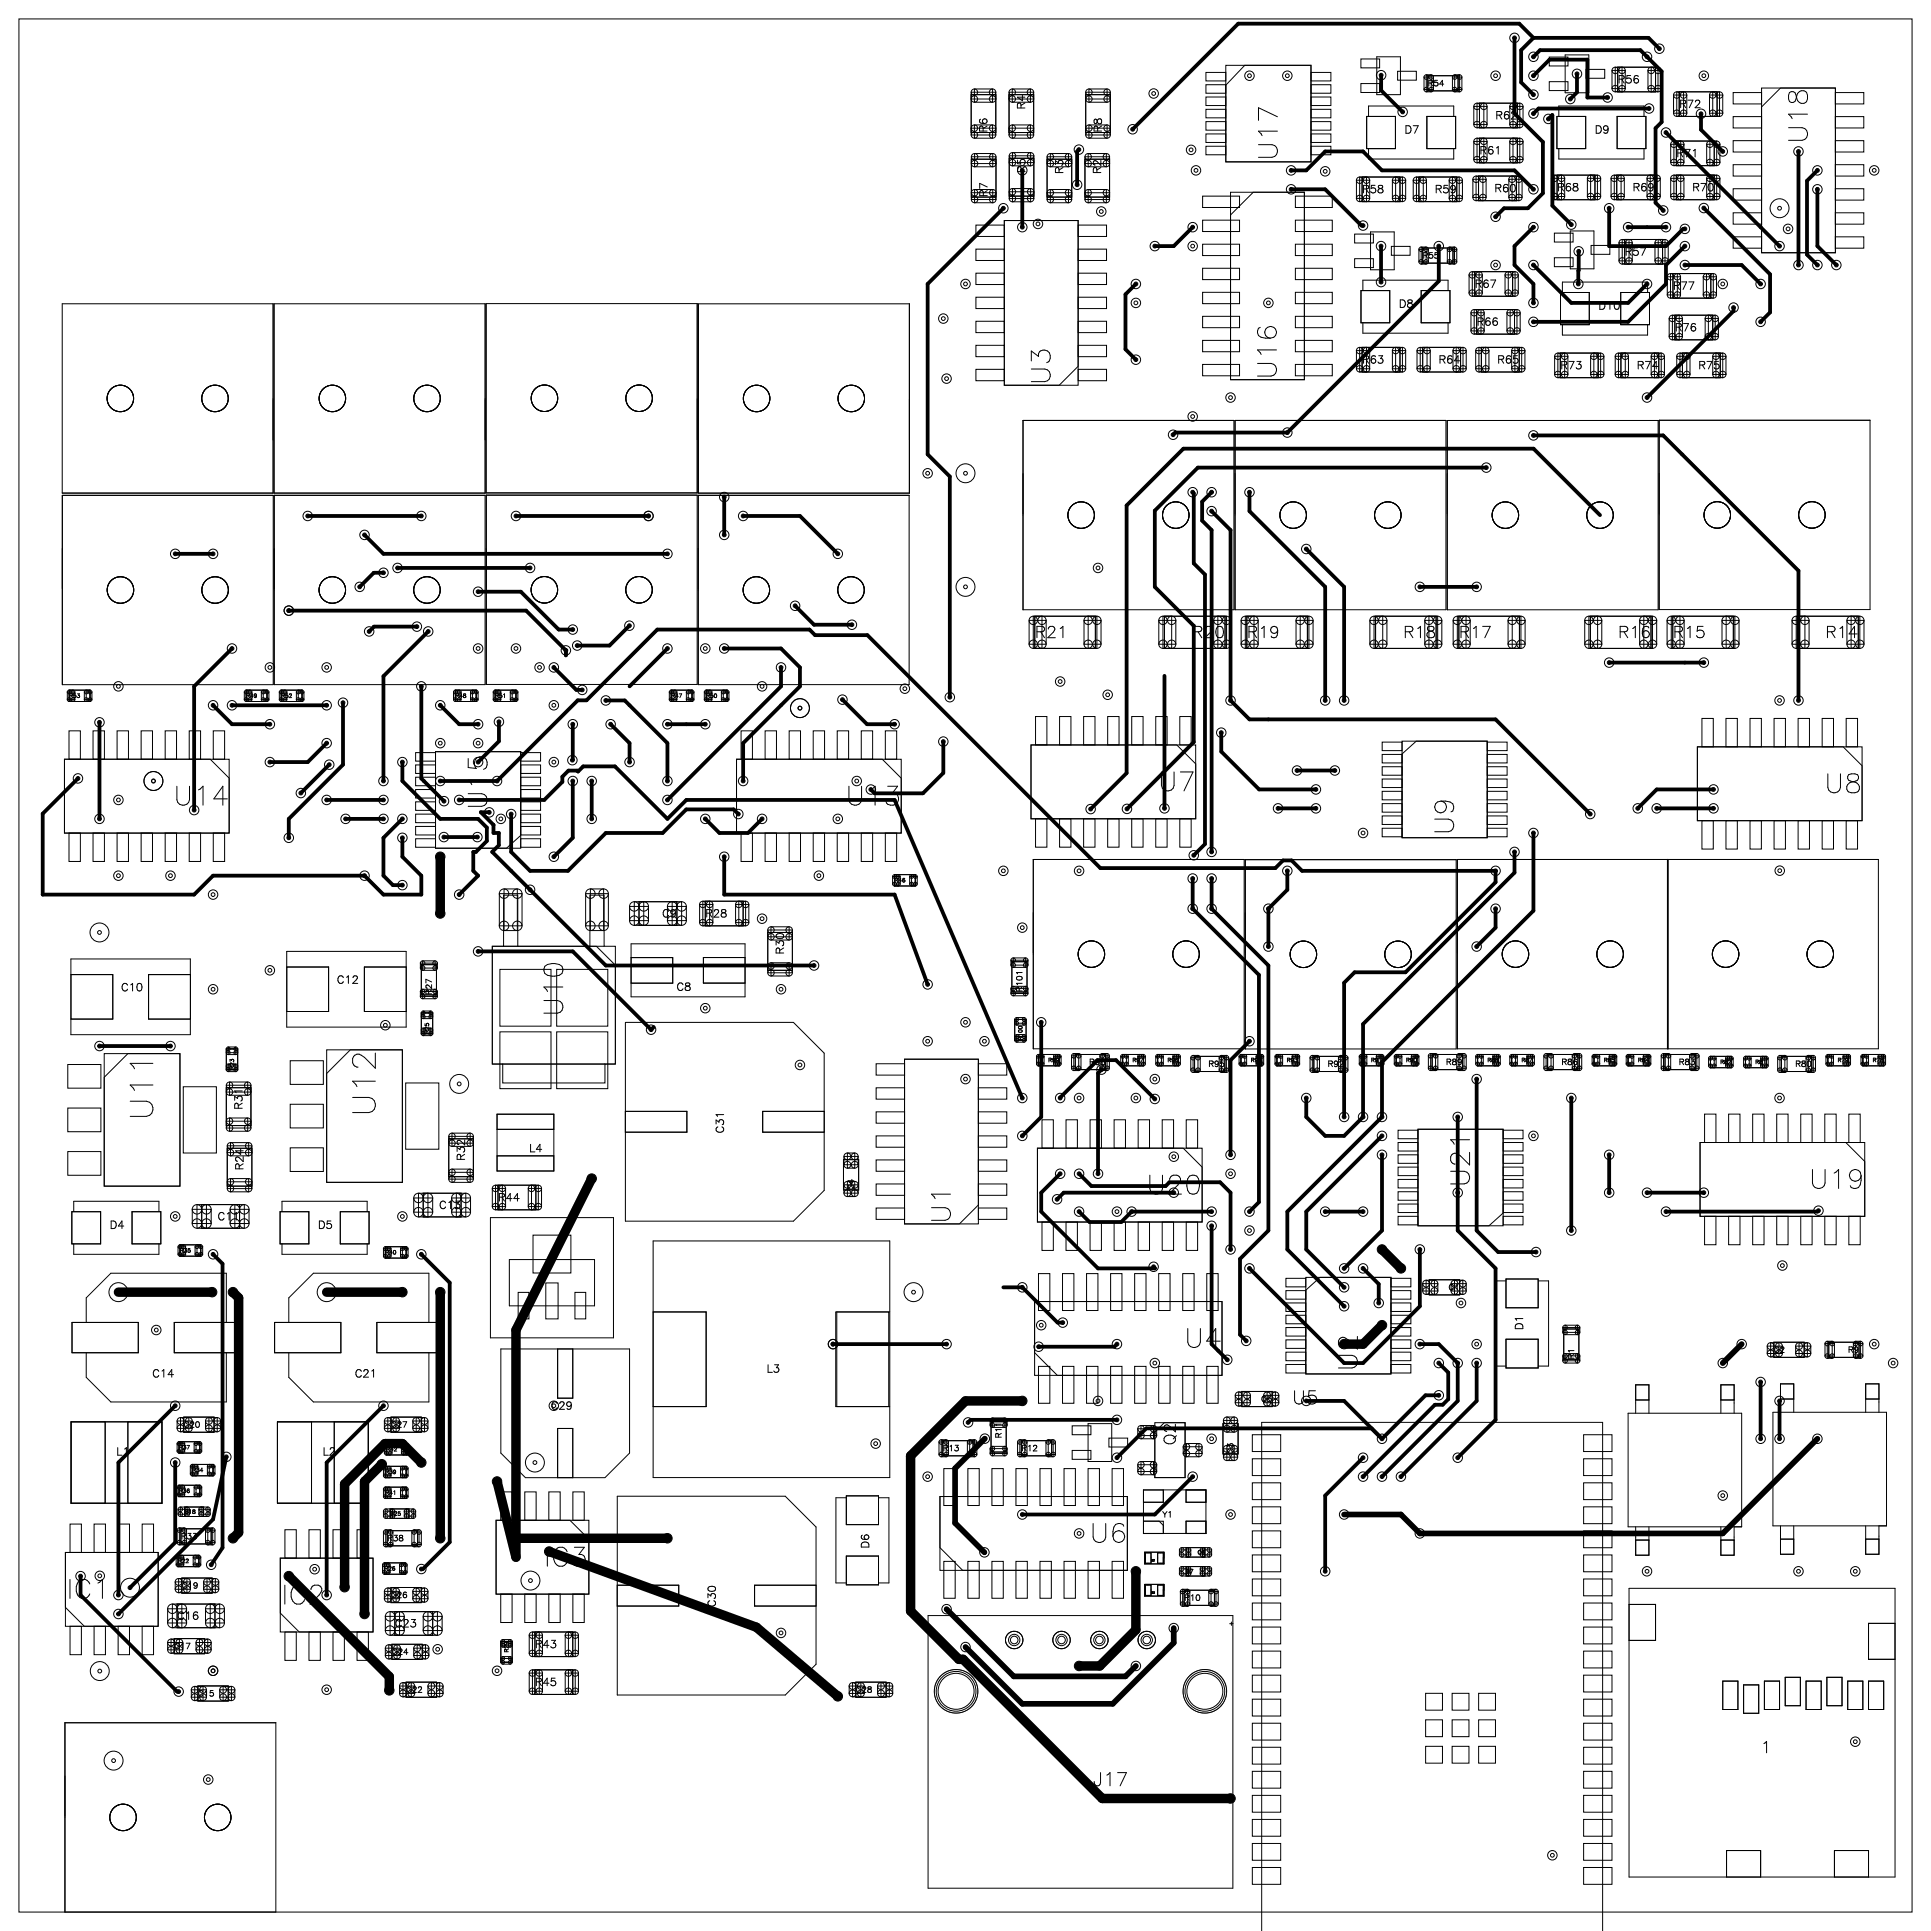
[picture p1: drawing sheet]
<svg xmlns="http://www.w3.org/2000/svg" width="1020mm" height="1020mm" viewBox="0 0 1020 1020" stroke-linecap="round" stroke-linejoin="round" font-family="sans-serif">
<g fill="none" stroke="#000" stroke-width="2">
<path d="M800 20v40l15 15v27l-8 8h-13l-4 4M810 20l-6 6v18l6 6M810 20l-7-7h-149l-56 55M810 20h61l6 6M730 40v8l11 11M810 30l4-4h52l12 12v26l-4 4v39l5 4M833 39v10l-4 3M810 40l8-8h20v20h11M871 57h-58l-3 3M570 79l-1 1v18M818 63l2-2v48l10 10M880 70l60 60"/>
<path d="M899 60v9l11 11M540 90v30M682 100h18l19 19h1M682 90h8l10-10h20l10 10h70l10 10M950 80v60M960 90l-6 6v38l6 6M960 100v30l10 10M530 110l-40 40v90l12 12v116M630 120l-10 10h-10M810 120l-10 10v10l10 10v10M850 110v20h30l9-9h1M860 120h20"/>
<path d="M900 110l35 35v20l-5 5M729 130v19M760 130v19l-80 80h-59l-1 1M834 133v17M890 130l-10 10v10l-20 20h-50M600 150l-6 6v28l6 6M810 140l20 20h30l10-10M890 140h30l10 10M916 162v2l-46 46M810 230h69l71 71v69M630 260l1 1v37l5 6v142l-5 6M640 260l-5 5v10l5 5v170"/>
<path d="M660 260v10l40 40v60M785 247h-152l-23 23v40l21 21v61l-36 35M163 273h60M273 273h70M383 263v20M393 273h30l20 20M640 270l10 10v90l10 10h130l50 50M845 272l-35-35h-185l-30 30v141l-19 19M93 293h20M193 283l10 10h150M210 300h70M690 290l20 20v60"/>
<path d="M203 303h-6l-7 7M253 313h22l20 20h8M420 320l10 10h20M750 310h30M153 323h125l21 21v2M220 331h-22l-3 3M226 334l-23 23v56M332 331l-10 10h-17M123 343l-20 20v65M293 353l11 11h4M353 343l-20 20M383 343h30l10 10v10l-30 30v20"/>
<path d="M413 353v10l-60 60M615 357v70M850 350h50M113 373l10 10h20M123 373h50M181 371v33l-28 29v10M223 363v48l12 12M233 373l10 10h10M320 370h10l23 23v20M445 370l13 13h15M53 382v51M173 393l-10 10h-20"/>
<path d="M264 381v11l-11 11M303 383l-1 19M323 383l10 10v10M353 383h20M498 392v16l-10 11h-26l-2-2M645 387v10l20 20h30M41 411l-18 19v43h80l10-10h80l10 10h20v-10l-10-10v-10M174 404l-15 15M213 403v10l20 20h20l4 4v7l-6 6h-1v10l3 3-10 10M233 413h30l42-43h5l37-37h81l3 3h27l123 123h93l4-5h4l6 6h102v6l-48 48h-26l-6 5v71M303 413v30l-10 10M313 413v20"/>
<path d="M685 407h20M905 417h-30l-10 10M173 423h30M183 433h20M213 433l-10 10v20l5 5h5M243 423h44l10-10v-3l3-3h5v1l3-3h17l28 28 10-10h110l67 157M258 429h-4l7 7v4h3v6l-4 4 60 60h110M270 430v20l10 10h20l20-20h30l13-12h25l2 2M373 433l7 7h15l8-7M675 427h20M810 440v41l-80 80v29l-50 50v20l30 30M875 427h30"/>
<path d="M234 442h18M383 453v20h90l17 47M680 460v10l-10 10v20M800 450v11l-80 80v49l-10 10h-10l-10-10v-10M630 464v16l35 35v120l-5 5M640 464v16l30 30v140l-15 15v40l3 3M790 480v10l-10 10M253 503h50l41 41 1-1M550 540v50l-10 10M53 553h37M660 550l-10 10v50M560 580l20-20h9l21 21"/>
<path d="M582 565l-2 2v53M780 570v80l11 11h20M830 580v70M770 590v60l20 20v80l-20 20M560 620l-10 10v10l30 30h30l-1-1M570 620l6 6h40l2-2h26l6 6v30M730 610v40l-20 20M730 600l-40 40v20l20 20M850 610v20M570 640l5 6h17l6-6h42M620 630h-58l-4 4M700 640h20"/>
<path d="M870 630h30M961 640h-1h-80M640 647v63l8 8M113 663l5 5v150l-6 9M223 663l15 15v137l-15 14M530 680h10l19 19h2M720 670l8 8v10M750 660v30l-30 30h-10l-50-50M440 710h60M590 710l-1 1h-40M750 710h10l10 10v20l-40 40M760 720l5 5v14l-3 3h-4l-38 38"/>
<path d="M760 737h-7l-23 23-20-20h-20M780 720v20l-40 40M930 730v30M940 740v20M93 743l-30 30v70M203 743l-30 30v70M590 750h-77l-2 1M724 754h-119l-15 16M93 773v42l-24 24M120 770l-7 33-50 50M630 780l-20 20h-70M720 770l-20 20v40"/>
<path d="M43 833v10l51 51"/>
</g>
<g fill="none" stroke="#000" stroke-width="5">
<path d="M233 453v30M313 623l-40 80v120l-10-40M730 660l10 10M63 683h49M123 683l3 3v124l-3 3M173 683h40M233 683v130M730 700l-10 10h-10M540 740h-30l-29 29v82l26 26h2l73 73h68M202 773l-9 10v70M223 773l-10-10h-10l-21 21v54M271 813h82"/>
<path d="M290 820l110 40 43 36M153 833l53 53v7M600 830v31l-19 19h-11"/>
</g>
<path d="M920 710l-10 10M520 760l-16 16v28l16 16M960 760l-50 50h-160l-10-10h-30M500 850l36 36h58l6-6M620 860v8l-32 32h-48l-30-30" fill="none" stroke="#000" stroke-width="3"/>
<circle cx="549" cy="711" r="1" fill="#000"/>
<g fill="none" stroke="#000" stroke-width=".53">
<path d="M10 10h1000v1000h-1000zM637 38h10v5h-10zM647 35h45v50h-45zM657 35h35v50h-45v-40zM692 38h11v5h-11zM719 31h10v5h-10zM727 30h13v20h-13zM738 38h10v4h-10zM753 40h3v9h-3zM768 40h3v9h-3zM818 30h10v5h-10zM827 29h12v20h-12z"/>
<path d="M838 37h10v4h-10zM851 37h7v10h-7zM853 35h4v14h-4zM854 35h20v14h-20zM861 40h-2v2a1.4 1.4 0 0 1 2 0 1.4 1.4 0 0 1 0 2 1.4 1.4 0 0 1-2-1M870 37h7v10h-7zM872 35h4v14h-4zM513 49h13v3h-13zM513 50h13v20h-13zM515 47h9v7h-9zM533 49h13v3h-13zM533 50h13v20h-13z"/>
<path d="M535 47h9v7h-9zM539 57v-2h-1l-1 2h4M540 50v3l-3-2h4M541 54l-2 2M573 49h13v3h-13zM573 50h13v20h-13zM575 47h10v7h-10zM637 58h10v4h-10zM637 51h10v5h-10zM637 45h10v4h-10zM692 51h11v5h-11zM692 58h11v4h-11z"/>
<path d="M692 45h11v4h-11zM719 44h10v5h-10zM752 41h5v6h-5zM754 40h16v8h-16zM755 44h1l1-1-2-1v3M756 44l1 1M759 42h-1v2a1.1 1.1 0 0 1 1 0 1.1 1.1 0 0 1 0 1 1.1 1.1 0 0 1-1 0M763 44h-3l2-2v3M767 41h5v6h-5zM778 56h7v10h-7zM780 54h4v13h-4zM781 54h21v13h-21z"/>
<path d="M797 59h-1a2 2 0 0 0-1 3M797 56h7v10h-7zM798 60l1-1 2 1-3 3h3M799 54h4v13h-4zM818 43h10v5h-10zM855 42h3v-2h-3v4M857 42l1 2M865 40h-1a2 2 0 0 0-1 3M884 50h7v10h-7zM886 49h3v12h-3zM887 49h20v12h-20zM888 55h2v-2h-2v4"/>
<path d="M889 55l1 2M892 53h2l-2 4M896 54v-1l2 1-3 3h3M903 50h7v10h-7zM905 49h3v12h-3zM915 49h15v6h-15zM930 47h39v86h-39zM930 56l11-9h28v86h-39zM945 49a4 4 0 0 0 1 5h1a5 5 0 0 0 3-5 2.8 2.8 0 0 1 3-1 2.8 2.8 0 0 1 2 2v2a2.9 2.9 0 0 1-3 3 2.9 2.9 0 0 1-3-3v-2a2.1 2.1 0 0 0-4-1zM969 49h15v6h-15zM513 68h13v3h-13zM515 66h9v7h-9z"/>
<path d="M518 63l-1 1a2 2 0 0 0 3 1M519 64l1-1 1 1M519 64h.1M519 64l1 1M519 69v-2h-1l-1 2h4M521 67l-2 1M521 64l-1 1M521 64h.1M533 68h13v3h-13zM535 66h9v7h-9zM573 68h13v3h-13zM575 66h10v7h-10z"/>
<path d="M578 63v2h1l2-2a1.3 1.3 0 0 1 1 1 1.3 1.3 0 0 1-1 1l-2-2zM580 69v-2h-2v2h4M582 67l-2 1M637 64h10v5h-10zM637 77h10v5h-10zM637 71h10v4h-10zM665 76h7a3 3 0 0 1 3 4 3 3 0 0 1-3 3h-7M675 69h-10l2 3M675 62l-10-5v7M692 77h11v5h-11zM692 64h11v5h-11zM692 71h11v4h-11z"/>
<path d="M722 61h15v17h-15zM723 78v6h45v-6M723 61v-5h45v5M743 66h1a2.1 2.1 0 0 1 1 2 2.1 2.1 0 0 1-1 2h-1zM746 66h3l-2 4M754 61h15v17h-15zM778 75h7v9h-7zM780 73h4v13h-4zM781 73h21v13h-21zM782 79h3v-1l-3-1v4M784 79l1 2M789 78l-2-1a2 2 0 0 0-1 3"/>
<path d="M790 78l1-1v4M791 61h2v-2h-2v4M792 61l1 2M797 75h7v9h-7zM799 73h4v13h-4zM822 61h16v17h-16zM823 61v-5h45v5M823 78v6h45v-6M843 66h1a2.1 2.1 0 0 1 2 2 2.1 2.1 0 0 1-2 2h-1zM849 68a1.9 1.9 0 0 1-1 2h-1M854 61h15v17h-15zM882 76h7v10h-7z"/>
<path d="M884 74h4v13h-4zM885 74h20v13h-20zM890 79h3l-2 4M894 80l1-1v4M901 76h7v10h-7zM903 74h4v13h-4zM915 74h15v6h-15zM915 62h15v6h-15zM945 67h7a3 3 0 0 1 3 4 3 3 0 0 1-3 3h-7M955 60h-10l2 3M969 74h15v6h-15zM969 62h15v6h-15z"/>
<path d="M513 83h13v3h-13zM513 84h13v20h-13zM515 81h9v7h-9zM522 99l-4-2v3M533 82h13v4h-13zM533 84h13v20h-13zM535 81h9v7h-9zM535 100h9v7h-9zM538 85v1l1 1a1.4 1.4 0 0 1 0-2 1.4 1.4 0 0 1 2 0 1.4 1.4 0 0 1 0 2M539 91v-3h-1v3h4M542 88l-3 1M553 83h13v3h-13z"/>
<path d="M553 84h13v20h-13zM555 81h9v7h-9zM558 87v-2l1 1a1.3 1.3 0 0 1 2-1 1.3 1.3 0 0 1 0 2M559 91v-2h-1v2h4M562 88l-3 2M573 83h13v3h-13zM573 84h13v20h-13zM575 81h9v7h-9zM579 91v-2h-1v2h4M582 85v2l-4-2v1v1M582 88l-3 2M716 95h7v10h-7z"/>
<path d="M718 93h4v14h-4zM719 93h20v14h-20zM720 100h3v-2h-3v4M722 100l1 2M726 98h-2v2a1.4 1.4 0 0 1 2 0 1.4 1.4 0 0 1 0 2 1.4 1.4 0 0 1-2-1M728 98v1l3 2a1.3 1.3 0 0 1-2 1 1.3 1.3 0 0 1-1-1l2-2v-1zM735 95h7v10h-7zM737 93h4v14h-4zM746 95h8v10h-8zM748 93h4v14h-4zM749 93h20v14h-20zM759 100h2v-2h-2v4"/>
<path d="M760 100l1 2M765 98h-2v2a1.4 1.4 0 0 1 2 0 1.4 1.4 0 0 1 0 2 1.6 1.6 0 0 1-3-1M766 95h6v10h-6zM767 93h4v14h-4zM769 99a1.9 1.9 0 0 1-2 3l-1-1M778 95h7v9h-7zM780 93h3v13h-3zM781 93h20v13h-20zM790 99h2l1-1-3-1v4M791 99l2 2M796 98l-1-1a2 2 0 0 0-1 3M797 95h7v9h-7z"/>
<path d="M798 98a1.8 1.8 0 0 1 2 1 1.8 1.8 0 0 1-2 2v-1zM799 93h3v13h-3zM819 94h7v10h-7zM821 92h4v13h-4zM822 92h20v13h-20zM823 99h3v-2h-3v4M825 99l1 2M830 97h-2a2 2 0 0 0-1 3M831 97v1l3 2a1.3 1.3 0 0 1-2 1 1.3 1.3 0 0 1-1-1l2-2v-1zM838 94h7v10h-7zM840 92h4v13h-4zM851 94h7v10h-7z"/>
<path d="M853 92h3v13h-3zM854 92h20v13h-20zM863 99h2l1-2h-3v4M864 99l2 2M869 97h-1a2 2 0 0 0-1 3M870 94h7v10h-7zM872 92h3v13h-3zM872 99h.1M872 97h.1M872 97l-1 1 1 1M872 97l1 1M873 98a1.9 1.9 0 0 1-1 3l-1-1"/>
<path d="M873 98l-1 1M882 94h7v10h-7zM884 92h4v13h-4zM885 92h20v13h-20zM886 81h3v-2h-3v4M888 81l1 2M895 99h2v-2h-2v4M896 99l1 2M898 97h3l-2 4M901 94h7v10h-7zM903 97a1.8 1.8 0 0 1 2 2 1.8 1.8 0 0 1-2 2l-1-2zM903 92h4v13h-4z"/>
<path d="M915 100h15v6h-15zM915 87h15v6h-15zM969 100h15v6h-15zM969 87h15v6h-15zM513 102h13v3h-13zM515 100h9v7h-9zM515 119h15v6h-15zM519 103v-2h-1v2h4M522 101l-3 1M530 116h39v88h-39zM530 116h39v77l-10 11h-29zM533 101h13v4h-13z"/>
<path d="M553 102h13v3h-13zM555 100h9v7h-9zM569 119h15v6h-15zM573 102h13v3h-13zM575 100h9v7h-9zM635 116h20v6h-20zM635 104h20v6h-20zM650 102h39v99h-39zM650 114l12-12h27v99h-39zM684 116h20v6h-20zM684 104h20v6h-20zM915 112h15v6h-15z"/>
<path d="M969 112h15v6h-15zM515 132h15v6h-15zM569 132h15v6h-15zM635 129h20v6h-20zM684 129h20v6h-20zM716 137h9v4h-9zM716 124h9v4h-9zM724 122h12v21h-12zM735 130h10v5h-10zM749 132h5v6h-5zM751 131h2v8h-2zM751 131h16v8h-16z"/>
<path d="M752 135h2v-1l-2-1v3M753 135l1 1M757 133h-2v2a1.1 1.1 0 0 1 2 0 1.1 1.1 0 0 1-1 1 1.1 1.1 0 0 1-1 0M758 136h.1M759 133h-1v2a1.1 1.1 0 0 1 1 0 1.1 1.1 0 0 1 1 1 1.1 1.1 0 0 1-2 0M764 132h5v6h-5zM766 131h2v8h-2zM821 136h10v5h-10zM821 123h10v5h-10zM829 122h13v20h-13zM840 130h10v4h-10zM855 128h7v10h-7z"/>
<path d="M857 127h3v13h-3zM858 127h20v13h-20zM859 133h2v-2h-2v4M860 133l2 2M865 131h-2v2a1.4 1.4 0 0 1 2 0 1.4 1.4 0 0 1 0 2 1.4 1.4 0 0 1-2-1M867 131h2l-2 4M874 128h7v10h-7zM876 127h3v13h-3zM915 125h15v6h-15zM969 125h15v6h-15zM515 144h15v6h-15zM515 157h15v6h-15z"/>
<path d="M569 144h15v6h-15zM569 157h15v6h-15zM635 142h20v6h-20zM635 154h20v6h-20zM684 154h20v6h-20zM684 142h20v6h-20zM719 153h15v17h-15zM720 153v-5h45v5M740 158h1a2.1 2.1 0 0 1 1 2 2.1 2.1 0 0 1-1 2h-1zM744 159v1l2 1a1.3 1.3 0 0 1-1 1 1.3 1.3 0 0 1-2-1l3-2zM751 153h15v17h-15zM776 145h7v10h-7z"/>
<path d="M778 144h3v12h-3zM779 144h20v12h-20zM780 150h2v-2h-2v4M781 150l1 2M784 151l1 1M785 149l-1 2M785 152h.1M785 149h.1M785 149l1 2-1 1M786 148h-1a2 2 0 0 0-1 3M787 148h3l-2 4M795 145h7v10h-7z"/>
<path d="M797 144h3v12h-3zM824 155h15v17h-15zM825 155v-6h45v6M845 159h1a2.1 2.1 0 0 1 2 2 2.1 2.1 0 0 1-2 2h-1zM853 160a1.8 1.8 0 0 1 2 1 1.8 1.8 0 0 1-2 2v-1zM856 155h15v17h-15zM881 146h7v10h-7zM882 144h4v13h-4zM884 144h20v13h-20zM884 151h3v-2h-3v4M886 151l1 2M888 149h3l-2 4"/>
<path d="M892 149h3l-2 4M900 146h7v10h-7zM901 144h4v13h-4zM33 160h111v100h-111zM145 160h111v100h-111zM257 160h111v100h-111zM369 160h111v100h-111zM515 170h15v6h-15zM569 170h15v6h-15zM635 167h20v6h-20zM635 180h20v6h-20zM666 173a2.9 2.9 0 0 0-1 4l1 1 5 1"/>
<path d="M684 180h20v6h-20zM684 167h20v6h-20zM720 170v6h45v-6M777 165h7v10h-7zM779 163h3v13h-3zM780 163h20v13h-20zM781 170h2v-2h-2v4M782 170l1 2M785 171l1 1M786 172h.1M786 169h.1M786 169l-1 2"/>
<path d="M786 169l1 2-1 1M787 168h-1a2 2 0 0 0-1 3M791 168h-1a2 2 0 0 0-1 3M796 165h7v10h-7zM798 163h3v13h-3zM825 172v5h45v-5M849 160l1-1v4M882 168h7v10h-7zM883 167h4v13h-4zM885 167h20v13h-20zM885 173h3v-2h-3v4M887 173l1 2"/>
<path d="M889 171h3l-2 4M896 171h-2a2 2 0 0 0-1 3M901 168h7v10h-7zM902 167h4v13h-4zM515 195h15v6h-15zM515 182h15v6h-15zM545 195h7a3 3 0 0 1 3 3 3 3 0 0 1-3 4h-7M545 191v-6l4 3a3 3 0 0 1 3-3 3 3 0 0 1 3 4l-1 2-1 1M569 195h15v6h-15zM569 182h15v6h-15zM635 192h20v6h-20zM664 192h7a3 3 0 0 1 3 3 3 3 0 0 1-3 4h-7"/>
<path d="M674 185h-10l2 2M684 192h20v6h-20zM716 185h7v10h-7zM718 183h4v13h-4zM719 183h20v13h-20zM720 190h3v-2h-3v4M722 190l1 2M727 188h-2a2 2 0 0 0-1 3M728 188h2l-1 1a1.6 1.6 0 0 1 1 3 1.3 1.3 0 0 1-2-1M735 185h7v10h-7zM737 183h4v13h-4zM748 185h7v10h-7z"/>
<path d="M750 183h4v13h-4zM751 183h20v13h-20zM761 190h2v-2h-2v4M762 190l1 2M767 188h-1a2 2 0 0 0-1 3M767 185h7v10h-7zM769 183h4v13h-4zM771 191h-3l2-3v4M779 185h7v10h-7zM781 183h4v13h-4zM782 183h20v13h-20zM792 190h2v-2h-2v4"/>
<path d="M793 190l1 2M798 188h-1a2 2 0 0 0-1 3M798 185h7v10h-7zM800 183h4v13h-4zM802 188h-2l-1 2a1.5 1.5 0 0 1 3 0 1.4 1.4 0 0 1-1 2 1.4 1.4 0 0 1-2-1M821 188h7v10h-7zM823 187h3v13h-3zM824 187h20v13h-20zM825 193h2v-2h-2v4M826 193l2 2M829 191h2l-1 4M833 191h2l-1 1a1.6 1.6 0 0 1 1 3 1.3 1.3 0 0 1-2-1"/>
<path d="M840 188h7v10h-7zM842 187h3v13h-3zM853 188h7v10h-7zM855 187h3v13h-3zM856 187h20v13h-20zM865 193h3v-2h-3v4M867 193l1 2M869 191h3l-2 4M872 188h7v10h-7zM874 187h3v13h-3zM876 194h-3l2-3v4M886 188h7v10h-7z"/>
<path d="M887 187h4v13h-4zM889 187h20v13h-20zM898 193h2v-2h-2v4M899 193l2 2M902 191h2l-2 4M905 188h7v10h-7zM906 187h4v13h-4zM908 191h-2v2a1.4 1.4 0 0 1 2 0 1.4 1.4 0 0 1 0 2 1.6 1.6 0 0 1-3-1M540 222h112v100h-112zM652 222h112v100h-112zM764 222h112v100h-112zM876 222h112v100h-112z"/>
<path d="M33 262h111v100h-111zM145 262h111v100h-111zM257 262h111v100h-111zM369 262h111v100h-111zM544 328h9v12h-9zM546 325h4v17h-4zM547 325h32v17h-32zM548 334l3-1h1l-1-2h-3v6M550 334l2 3M554 332l1-1h1l1 1-1 2-3 3h4M560 332l1-1v6M573 328h9v12h-9z"/>
<path d="M575 325h4v17h-4zM612 328h9v12h-9zM614 325h5v17h-5zM615 325h32v17h-32zM631 334l3-1h1v-2h-4v6M633 334l2 3M637 332l1-1h1l1 1-1 2-2 3h4M641 328h9v12h-9zM643 331a1.9 1.9 0 0 1 3 1v1a2.6 2.6 0 0 1-2 4 4 4 0 0 1-1-6zM643 325h5v17h-5zM656 328h9v12h-9zM658 325h4v17h-4z"/>
<path d="M659 325h32v17h-32zM660 334l3-1h1l-1-2h-3v6M662 334l2 3M666 332l2-1v6M675 333a2.8 2.8 0 0 1-2 4l-2-1M685 328h9v12h-9zM687 325h4v17h-4zM724 328h9v12h-9zM726 325h4v17h-4zM727 325h32v17h-32zM742 334l4-1v-2h-4v6M744 334l2 3"/>
<path d="M749 332l1-1v6M753 328h9v12h-9zM754 331v2h2a1.7 1.7 0 0 1 2 2 1.7 1.7 0 0 1-2 2h-1a1.7 1.7 0 0 1-1-2 1.7 1.7 0 0 1 1-2h2v-1a2.3 2.3 0 0 0-3-1zM755 325h4v17h-4zM768 328h9v12h-9zM770 325h4v17h-4zM771 325h32v17h-32zM772 334l3-1h1l-1-2h-3v6M774 334l2 3M778 332l2-1v6M783 331h4l-3 6M797 328h9v12h-9z"/>
<path d="M799 325h4v17h-4zM837 328h9v12h-9zM839 325h5v17h-5zM840 325h32v17h-32zM856 334l3-1h1v-2h-4v6M858 334l2 3M862 332l2-1v6M866 328h9v12h-9zM868 325h5v17h-5zM871 332v-1a1.9 1.9 0 0 0-3 1v3M881 328h9v12h-9zM883 325h4v17h-4z"/>
<path d="M884 325h32v17h-32zM885 334l3-1h1l-1-2h-3v6M887 334l2 3M891 332l2-1v6M900 331h-3l-1 2a2.1 2.1 0 0 1 4 0 2.1 2.1 0 0 1-1 4 2.1 2.1 0 0 1-3-1M910 328h9v12h-9zM912 325h4v17h-4zM947 328h9v12h-9zM949 325h4v17h-4zM950 325h32v17h-32zM965 334l4-1v-2h-4v6M967 334l2 3"/>
<path d="M972 332l1-1v6M976 328h9v12h-9zM978 325h4v17h-4zM981 335h-4l3-4v6M36 366h4v4h-4zM37 365h2v6h-2zM37 365h11v6h-11zM37 367h1h-1v2M38 367v2M39 368h.1M40 367h-1a.7 .7 0 0 1 1 0 .7 .7 0 0 1 0 1 .7 .7 0 0 1-1 0M41 367h1h-1a.7 .7 0 0 1 1 1 .7 .7 0 0 1-1 0"/>
<path d="M45 366h4v4h-4zM46 365h2v6h-2zM129 366h4v4h-4zM130 365h2v6h-2zM130 365h11v6h-11zM131 367l1 2M132 367h-2v2M132 367h.1M132 367h-2M134 368h-2l1-1v2M135 367v1h-1M138 366h4v4h-4z"/>
<path d="M139 365h2v6h-2zM148 366h4v4h-4zM149 365h2v6h-2zM149 365h11v6h-11zM149 367h1h-1v2M150 367v2M151 368h.1M152 367h-1a.7 .7 0 0 1 1 0 .7 .7 0 0 1 0 1 .7 .7 0 0 1-1 0M153 367h.1M153 367h1M154 367h.1M154 367l-1 2h1"/>
<path d="M157 366h4v4h-4zM158 365h2v6h-2zM240 366h4v4h-4zM241 365h2v6h-2zM241 365h11v6h-11zM241 367h1h-1v2M242 367v2M244 368h-1l1-1v2M245 367l1 1h-1l1-1zM249 366h4v4h-4zM250 365h2v6h-2zM261 366h4v4h-4z"/>
<path d="M262 365h2v6h-2zM262 365h11v6h-11zM262 367h1h-1v2M263 367v2M264 368h.1M265 367h-1a.7 .7 0 0 1 1 0 .7 .7 0 0 1 0 1 .7 .7 0 0 1-1 0M266 367h1v2M270 366h4v4h-4zM271 365h2v6h-2zM354 366h4v4h-4zM355 365h2v6h-2zM355 365h11v6h-11z"/>
<path d="M355 367h1h-1v2M356 367v2M358 368h-1l1-1v2M359 367h1l-1 2M363 366h4v4h-4zM364 365h2v6h-2zM372 366h4v4h-4zM373 365h2v6h-2zM373 365h11v6h-11zM374 367l1 2M375 367h-2v2M375 367h.1"/>
<path d="M375 367h-2M376 367h-1a.7 .7 0 0 1 1 0 .7 .7 0 0 1 0 1 .7 .7 0 0 1-1 0M378 367a.8 .8 0 0 1 1 1 1 1 0 0 1-2 0zM381 366h4v4h-4zM382 365h2v6h-2zM547 378h6v15h-6zM560 378h6v15h-6zM572 378h6v15h-6zM585 378h6v15h-6zM598 378h6v15h-6zM610 378h6v15h-6zM623 378h6v15h-6z"/>
<path d="M899 379h6v15h-6zM912 379h6v15h-6zM924 379h6v15h-6zM937 379h6v15h-6zM950 379h6v15h-6zM962 379h6v15h-6zM975 379h6v15h-6zM36 386h6v15h-6zM49 386h6v15h-6zM62 386h6v15h-6zM75 386h6v15h-6zM87 386h6v15h-6z"/>
<path d="M100 386h6v15h-6zM113 386h6v15h-6zM220 398h10v4h-10zM230 397h45v51h-45zM230 397h45v44l-7 7h-38zM275 398h11v4h-11zM391 386h6v15h-6zM404 386h6v15h-6zM417 386h6v15h-6zM430 386h6v15h-6zM442 386h6v15h-6zM455 386h6v15h-6z"/>
<path d="M468 386h6v15h-6zM545 393h87v39h-87zM545 393h77l10 10v29h-87zM730 392h11v4h-11zM730 398h11v5h-11zM741 391h45v51h-45zM741 398l7-7h38v51h-45zM786 398h10v5h-10zM786 392h10v4h-10zM897 394h87v39h-87zM897 394h77l10 10v29h-87zM34 401h87v39h-87z"/>
<path d="M34 401h77l10 10v29h-87zM93 415v7a3 3 0 0 0 4 3 3 3 0 0 0 3-3v-7M105 417l2-2v10M220 417h10v5h-10zM220 411h10v4h-10zM220 404h10v5h-10zM247 419h7a3 3 0 0 1 3 4 3 3 0 0 1-3 3h-7M247 401v4l5 1a4 4 0 0 1 0-5 4 4 0 0 1 5 0 4 4 0 0 1-2 5M257 412h-10l2 2M275 404h11v5h-11zM275 411h11v4h-11zM275 417h11v5h-11z"/>
<path d="M389 401h87v39h-87zM389 401h77l10 10v29h-87zM448 415v7a3 3 0 0 0 4 3 3 3 0 0 0 3-3v-7M460 417l2-2v10M469 415h5l-3 4a3 3 0 0 1 4 4 3 3 0 0 1-5 2h-1l-1-2M614 408v7a3 3 0 0 0 3 3 3 3 0 0 0 3-3v-7M624 408h6l-5 10M730 411h11v5h-11zM730 405h11v4h-11zM730 418h11v4h-11zM786 418h10v4h-10zM786 411h10v5h-10z"/>
<path d="M786 405h10v4h-10zM966 409v7a3 3 0 0 0 3 3 3 3 0 0 0 3-3v-7M976 409a2.1 2.1 0 0 0 1 4 4 4 0 0 1 5 4 3 3 0 0 1-4 2 3 3 0 0 1-2-4 5 5 0 0 1 4-2 2.1 2.1 0 0 0 1-4h-1zM120 422h-7l5-7v10M220 424h10v4h-10zM220 437h10v4h-10zM220 430h10v5h-10zM275 424h11v4h-11zM275 437h11v4h-11zM275 430h11v5h-11zM547 432h6v15h-6zM560 432h6v15h-6z"/>
<path d="M572 432h6v15h-6zM585 432h6v15h-6zM598 432h6v15h-6zM610 432h6v15h-6zM623 432h6v15h-6zM730 431h11v4h-11zM730 424h11v5h-11zM730 437h11v5h-11zM758 433h7a3 3 0 0 1 3 3 3 3 0 0 1-3 3h-7M761 423a5 5 0 0 1 7 3l-1 2-1 1M786 424h10v5h-10zM786 431h10v4h-10z"/>
<path d="M786 437h10v5h-10zM899 433h6v15h-6zM912 433h6v15h-6zM924 433h6v15h-6zM937 433h6v15h-6zM950 433h6v15h-6zM962 433h6v15h-6zM975 433h6v15h-6zM36 440h6v15h-6zM49 440h6v15h-6zM62 440h6v15h-6zM75 440h6v15h-6z"/>
<path d="M87 440h6v15h-6zM100 440h6v15h-6zM113 440h6v15h-6zM220 443h10v5h-10zM275 443h11v5h-11zM391 440h6v15h-6zM404 440h6v15h-6zM417 440h6v15h-6zM430 440h6v15h-6zM442 440h6v15h-6zM455 440h6v15h-6zM468 440h6v15h-6z"/>
<path d="M546 454h111v100h-111zM658 454h111v100h-111zM770 454h222v100h-222zM881 454v100M264 472h12v17h-12zM266 473h7v27h39v-27h7v27h6v62h-5v10h-54v-10h-6v-62h6zM266 470h7v22h-7zM309 472h12v17h-12zM312 470h7v22h-7zM333 479h10v7h-10zM335 476h5v13h-5zM338 476h20v13h-20z"/>
<path d="M353 479h10v7h-10zM355 476h5v13h-5zM370 478h7v9h-7zM371 476h4v13h-4zM373 476h20v13h-20zM389 478h7v9h-7zM390 476h4v13h-4zM471 463h4v4h-4zM472 462h2v6h-2zM472 462h11v6h-11zM473 465h1v-1h-1v2M474 465v1"/>
<path d="M476 465h-1l1-1v2M477 465v1M477 466h.1M477 465h.1M477 465h1l-1 1M478 464h-1v1M480 463h4v4h-4zM481 462h2v6h-2zM260 500h55l10 10v52h-65zM266 500h7M312 500h7M333 499h61v28h-61z"/>
<path d="M353 481a1.5 1.5 0 0 0-2-1 1.5 1.5 0 0 0-1 2v1a1.5 1.5 0 0 0 1 1 1.5 1.5 0 0 0 2 0M357 482a1.9 1.9 0 0 1-2 2M373 482h3v-1l-3-1v4M375 482l1 2M377 481l1-1 2 1-3 3h3M381 481v1l3 1a1.4 1.4 0 0 1-2 2 1.3 1.3 0 0 1-1-2l2-2zM406 491h13v4h-13zM406 493h13v20h-13zM407 490h10v7h-10zM410 499v-2l1 1a1.6 1.6 0 0 1 3-1 1.6 1.6 0 0 1-1 3M410 494a2 2 0 0 1 3-1 2 2 0 0 1 1 2 2 2 0 0 1-3 1 2 2 0 0 1-1-2zM37 507h64v40h-64z"/>
<path d="M37 515h23v23h-23M37 515h23v23h-23zM73 520a1.8 1.8 0 0 1 2 1 1.8 1.8 0 0 1-2 2l-1-1zM78 515h23v23h-23zM101 515h-23v23h23M151 503h64v40h-64zM151 511h23v23h-23M151 511h23v23h-23zM181 516a1.5 1.5 0 0 0-1-1 1.5 1.5 0 0 0-1 2v1a1.5 1.5 0 0 0 1 1 1.5 1.5 0 0 0 1 0M183 516l1-1v4M187 516v-1l2 1-3 3h3M192 511h23v23h-23z"/>
<path d="M215 511h-23v23h23M222 509h9v2h-9zM223 510h8v16h-8zM223 508h7v5h-7zM228 519l-3-2v2M264 512h27v30h-27zM288 510a8 8 0 0 1 9 0 3 3 0 0 1-2 5 8 8 0 0 1-7-1l-1-1zM294 512h27v30h-27zM333 506h22v13h-22zM333 506h22v13h-22M362 519v2l3 1a1.3 1.3 0 0 1-2 1 1.3 1.3 0 0 1-1-1l2-2v-1zM372 506h22v13h-22z"/>
<path d="M394 506h-22v13h22M406 510h13v4h-13zM407 509h10v7h-10zM412 503v-2h-2v2h4M414 501l-2 1M534 507h9v3h-9zM534 508h8v16h-8zM535 506h7v5h-7zM537 516a1.5 1.5 0 0 1 2 0 1.5 1.5 0 0 1 1 1 1.5 1.5 0 0 1-2 1 1.5 1.5 0 0 1-1-2zM540 519h-3v1M540 514h-3M67 520a1.5 1.5 0 0 0-1-1 1.5 1.5 0 0 0-1 2v1a1.5 1.5 0 0 0 1 1 1.5 1.5 0 0 0 1 0"/>
<path d="M69 520l1-1v4M222 524h9v2h-9zM223 535h6v2h-6zM223 535h6v11h-6zM223 523h7v5h-7zM224 534h4v4h-4zM225 523v2h3M225 523h.1M225 523h1M226 522h.1M226 523h.1M226 523v2"/>
<path d="M228 520v2l-2-2-1 1 1 1M228 523l-2 1M287 529h7a3 3 0 0 1 3 3 3 3 0 0 1-3 3h-7M297 521h-10l2 3M361 520a1.5 1.5 0 0 0-2-1 1.5 1.5 0 0 0-1 2v1a1.5 1.5 0 0 0 1 1 1.5 1.5 0 0 0 2-1M534 522h9v3h-9zM535 521h7v5h-7zM536 539h6v1h-6zM536 539h6v10h-6zM537 537h4v5h-4zM538 523v-1h-1v1h3M540 521l-2 1"/>
<path d="M55 557h40v70h-40zM120 554h6v2h-6zM120 554h6v11h-6zM121 553h4v4h-4zM173 555h40v70h-40zM198 556v8l-5-5a4 4 0 0 0-6-1l-1 3a3 3 0 0 0 3 3M223 544h6v2h-6zM224 543h4v4h-4zM225 541v1a.7 .7 0 0 1 0-1 .7 .7 0 0 1 1 0 .7 .7 0 0 1 0 1M225 546v-1v-1v2h2M227 542v2l-2-1v1M227 544l-2 1"/>
<path d="M264 545h27v30h-27zM294 545h27v30h-27zM330 540h89l16 16v73l-16 16h-89zM478 560h39v86h-39zM478 560h39v76l-10 10h-29zM536 548h6v1h-6zM537 546h4v5h-4zM538 542a1 1 0 0 1 1 0 1 1 0 0 1 1 1 1 1 0 0 1-1 1 1.1 1.1 0 0 1-1-2zM538 544a1 1 0 0 1 1 0 1 1 0 0 1 1 1 1 1 0 0 1-1 0 1 1 0 0 1-1-1zM539 549v-1h-1v1h2M540 548h-1M540 546h-2v1"/>
<path d="M547 558h4v4h-4zM548 557h2v6h-2zM548 557h11v6h-11zM554 560h1v-1h-1v2M555 560v1M556 560h1M556 560h.1M556 558h4v4h-4zM557 559h.1M557 559l-1 1M557 559v1M557 560h.1"/>
<path d="M557 557h2v6h-2zM558 560l1-1v1M558 560h1M558 560h.1M559 560v1h-1M566 558h5v6h-5zM567 557h3v9h-3zM568 557h16v8h-16zM581 558h5v6h-5zM582 560a1.6 1.6 0 0 1 1 2h-1a1.6 1.6 0 0 1 1-2zM582 557h3v9h-3zM592 558h4v4h-4z"/>
<path d="M593 557h2v6h-2zM593 557h11v6h-11zM599 560l1 1M600 560h-1M600 560v-1h-1v2M600 560h.1M600 560l1-1 1 1M600 560h1h1M601 558h4v4h-4zM602 560l-1 1M602 557h2v6h-2zM602 559h2l-1 2"/>
<path d="M610 558h4v4h-4zM611 557h2v6h-2zM611 557h11v6h-11zM617 560h1v-1h-1v2M618 560v1M619 560h1M619 560h.1M619 558h4v4h-4zM620 559h.1M620 559l-1 1M620 559v1M620 560h.1"/>
<path d="M620 557h2v6h-2zM622 560h.1M622 560h-1M622 560v1M622 559h-1v1M629 559h5v6h-5zM630 557h3v9h-3zM631 558h16v8h-16zM644 559h5v6h-5zM645 557h3v9h-3zM654 558h4v4h-4zM655 557h2v6h-2z"/>
<path d="M655 557h11v6h-11zM661 560h1v-1h-1v2M662 560v1M663 560h1M663 560h.1M663 558h4v4h-4zM664 559h.1M664 559l-1 1M664 559v1M664 560h.1M664 557h2v6h-2zM673 558h4v4h-4z"/>
<path d="M674 557h2v6h-2zM674 557h11v6h-11zM680 560h1v-1h-1v2M681 560v1M682 560h1M682 560h.1M682 558h4v4h-4zM683 559h.1M683 559l-1 1M683 559v1M683 560h.1M683 557h2v6h-2z"/>
<path d="M684 559h1v1a.7 .7 0 0 1 0 1 .7 .7 0 0 1-1 0M692 559h5v6h-5zM693 557h3v9h-3zM694 558h16v8h-16zM707 559h5v6h-5zM708 557h3v9h-3zM718 558h4v4h-4zM719 557h2v6h-2zM719 557h11v6h-11zM725 560l1 1M726 560h-1M726 560v-1h-1v2"/>
<path d="M726 560h.1M726 560l1-1 1 1M726 560h1h1M727 558h4v4h-4zM728 560l-1 1M728 557h2v6h-2zM729 559v2M736 558h4v4h-4zM737 557h2v6h-2zM737 557h11v6h-11zM743 560h1v-1h-1v2M744 560v1"/>
<path d="M745 560h1M745 560h.1M745 558h4v4h-4zM746 559h.1M746 559l-1 1M746 559v1M746 560h.1M746 557h2v6h-2zM747 559a.8 .8 0 0 1 1 1 .8 .8 0 0 1-1 1zM754 558h5v6h-5zM756 557h2v9h-2zM756 557h16v8h-16z"/>
<path d="M769 558h5v6h-5zM771 557h2v9h-2zM771 559l-1 1 1 1M771 559h.1M771 559l1 1M779 558h4v4h-4zM780 557h2v6h-2zM780 557h11v6h-11zM786 560h1v-1h-1v2M787 560v1M788 559v1h1a.7 .7 0 0 1 0 1 .7 .7 0 0 1-1 0l1-2zM788 558h4v4h-4z"/>
<path d="M790 557h1v6h-1zM790 559l1 1a.7 .7 0 0 1-1 1 .6 .6 0 0 1 0-1l1-1zM797 558h5v4h-5zM798 557h2v6h-2zM798 557h11v6h-11zM804 560h1v-1h-1v2M805 560v1M806 559v1h1a.7 .7 0 0 1 0 1 .7 .7 0 0 1-1 0l1-2zM806 558h4v4h-4zM807 557h2v6h-2zM808 559h1l-1 2M815 558h6v6h-6z"/>
<path d="M817 557h2v9h-2zM817 557h16v8h-16zM830 558h5v6h-5zM832 557h2v9h-2zM833 560h-1l-1 1M841 558h4v4h-4zM842 557h2v6h-2zM842 557h11v6h-11zM848 560l1 1M849 560h-1M849 560v-1h-1v2M849 560h.1"/>
<path d="M850 559l1 1a.7 .7 0 0 1-1 1 .6 .6 0 0 1 0-1l1-1zM850 558h4v4h-4zM851 557h2v6h-2zM853 559h-1l-1 1a1 1 0 0 1 2 0 .7 .7 0 0 1-1 1 .7 .7 0 0 1-1 0M859 558h4v4h-4zM860 557h2v6h-2zM860 557h11v6h-11zM866 560l1 1M867 560h-1M867 560v-1h-1v2M867 560h.1M868 559l1 1a.7 .7 0 0 1-1 1 .6 .6 0 0 1 0-1l1-1z"/>
<path d="M868 558h4v4h-4zM869 557h2v6h-2zM877 558h5v6h-5zM879 557h2v9h-2zM879 557h16v8h-16zM893 558h4v6h-4zM893 559h2l-1 2a1 1 0 0 1 1 1 1 1 0 0 1-2 0M894 557h2v9h-2zM902 559h4v4h-4zM903 558h2v6h-2zM903 558h11v6h-11zM911 559h4v4h-4z"/>
<path d="M912 558h2v6h-2zM921 559h4v4h-4zM922 558h2v6h-2zM922 558h11v6h-11zM930 559h4v4h-4zM931 558h2v6h-2zM939 559h5v6h-5zM940 557h3v9h-3zM941 558h16v8h-16zM954 559h5v6h-5zM955 557h3v9h-3zM964 558h4v4h-4z"/>
<path d="M965 557h2v6h-2zM965 557h11v6h-11zM971 560h1v-1h-1v2M972 560v1M973 559h1l-1 2M973 558h4v4h-4zM974 557h2v6h-2zM975 560l1-1v1M975 560h1M975 560h.1M976 560v1h-1M983 558h4v4h-4z"/>
<path d="M984 557h2v6h-2zM984 557h11v6h-11zM990 560l1 1M991 560h-1M991 560v-1h-1v2M991 560h.1M991 559h2l-1 2M992 558h4v4h-4zM993 557h2v6h-2zM994 559v1h1a.7 .7 0 0 1-1 1 .7 .7 0 0 1-1 0l2-2zM36 562h17v13h-17zM55 569l13-12h27v70h-40z"/>
<path d="M81 573h-12l2 3M81 562h-12l2 3M97 574h17v35h-17zM120 573h13v4h-13zM120 563h6v2h-6zM120 575h13v20h-13zM121 562h4v4h-4zM121 572h10v7h-10zM122 561v-1a.7 .7 0 0 1 1 0 .7 .7 0 0 1 0 1M122 565v-1v-1v2h2M124 561v2l-2-1v1M124 563l-2 1"/>
<path d="M128 576h-4l1 1M153 560h18v13h-18zM173 567l12-12h28v70h-40zM186 580h9a4 4 0 0 1 3 4 4 4 0 0 1-3 4h-9M198 571h-12l3 3M214 572h18v35h-18zM266 562h54M463 575h15v6h-15zM463 562h15v6h-15zM517 575h15v6h-15zM517 562h15v6h-15zM557 560v1h-1"/>
<path d="M576 561h2v-1l-2-1v3M577 561l1 1M581 560l-1 2h-1M582 562h.1M620 560v1h-1M621 560l1 1M622 561h.1M639 562h2v-1l-2-1v3M640 562l1 1M644 561l-1 2h-1M645 563h.1M646 560h-1v2a1.1 1.1 0 0 1 1 0 1.1 1.1 0 0 1 0 1 1.1 1.1 0 0 1-1 0"/>
<path d="M664 560v1h-1M666 560h-1l1-1v2M683 560v1h-1M684 561h.1M702 562h2v-1l-2-1v3M703 562l1 1M707 561l-1 2h-1M708 561v-1l1 1-1 2h2M746 560v1h-1M764 561h2v-1l-2-1v3M765 561l1 1M767 562a1.7 1.7 0 0 1 2-2l-1-1-1 1a1.7 1.7 0 0 1 2 2"/>
<path d="M767 562h.1M767 562h2M769 562h.1M771 561h.1M772 560l-1 2h-1M772 560l-1 1M789 561h.1M790 561h.1M807 561h.1M825 561h2v-1l-2-1v3M826 561l1 1M828 562a1.7 1.7 0 0 1 2-2l-1-1-1 1a1.7 1.7 0 0 1 2 2"/>
<path d="M828 562h.1M828 562h2M830 562h.1M850 561h.1M868 561h.1M871 560h-2l1-1v2M887 561h2v-1l-2-1v3M888 561l1 1M890 562a1.7 1.7 0 0 1 2-2l-1-1-1 1a1.7 1.7 0 0 1 2 2M890 562h.1M890 562h2M892 562h.1"/>
<path d="M909 561h1v-1h-1v2M910 561v1M911 560v1h1a.7 .7 0 0 1 0 1 .7 .7 0 0 1-1 0l1-2zM912 562h.1M913 560h1v1l-1 1h1M913 560h.1M928 561l1 1M929 561h-1M929 561v-1h-1v2M929 561h.1M930 562h.1M930 560l1 1a.7 .7 0 0 1-1 1 .6 .6 0 0 1 0-1l1-1z"/>
<path d="M932 560v2M949 562h2v-1l-2-1v3M950 562l1 1M952 561a1.6 1.6 0 0 1 1 2h-1a1.7 1.7 0 0 1 2-2h-1zM955 561a1.4 1.4 0 0 1 2 1 1.4 1.4 0 0 1-2 1v-1zM995 561h.1M36 585h17v13h-17zM69 582h8a4 4 0 0 1 4 4 4 4 0 0 1-4 4h-8M120 592h13v4h-13zM121 591h10v7h-10zM124 581v-2l1 1a1.6 1.6 0 0 1 3-1 1.6 1.6 0 0 1-1 3M126 585v-2h-2v2h4"/>
<path d="M128 583l-2 1M153 583h18v13h-18zM239 599h9v7h-9zM263 589h30v8h-30zM263 589h30v30h-30zM263 597h30M330 587h33v11h-33zM330 587h33v11h-33M378 594v-2l2 1a1.3 1.3 0 0 1 2-1 1.3 1.3 0 0 1-1 2M379 595a1.5 1.5 0 0 0-1 2 1.5 1.5 0 0 0 2 1h1a1.5 1.5 0 0 0 1-1 1.5 1.5 0 0 0-1-2M382 589h-4l1 1M403 587h32v11h-32z"/>
<path d="M435 587h-32v11h32M463 587h15v6h-15zM517 587h15v6h-15zM550 591h6v15h-6zM563 591h6v15h-6zM576 591h6v15h-6zM588 591h6v15h-6zM601 591h6v15h-6zM614 591h6v15h-6zM627 591h6v15h-6zM738 597h11v4h-11zM749 597h45v50h-45z"/>
<path d="M749 597h45v44l-8 6h-37zM794 597h10v4h-10zM900 588h6v16h-6zM913 588h6v16h-6zM926 588h6v16h-6zM938 588h6v16h-6zM951 588h6v16h-6zM964 588h6v16h-6zM977 588h6v16h-6zM36 608h17v13h-17zM120 605h13v4h-13zM120 607h13v20h-13z"/>
<path d="M122 604h9v7h-9zM126 617v-2h-1l-1 2h4M127 607v3l-3-2h4M128 611v3l-3-3-1 2h1M128 615l-2 1M153 606h18v13h-18zM237 600h13v4h-13zM237 619h13v4h-13zM237 602h13v20h-13zM239 618h9v7h-9zM241 608v-2l2 1a1.3 1.3 0 0 1 2-1 1.5 1.5 0 0 1 0 3M243 612v-2h-1l-1 2h4"/>
<path d="M245 602v3l-3-3-1 2 1 1M245 610l-2 1M263 611h30v8h-30zM263 611h30M280 604v4h3M286 607h-3l2-3v4M446 613h8v16h-8zM446 611h7v4h-7zM448 609h3v8h-3zM463 600h15v6h-15zM463 613h15v6h-15zM517 613h15v6h-15z"/>
<path d="M517 600h15v6h-15zM548 606h87v40h-87zM548 606h77l10 10v30h-87zM738 616h11v5h-11zM738 610h11v5h-11zM738 604h11v4h-11zM766 619h7a3 3 0 0 1 3 3 3 3 0 0 1-3 3h-7M776 609v6l-5-4a3 3 0 0 0-4-1l-1 3 1 1 2 1M776 602h-10l2 2M794 604h10v4h-10zM794 610h10v5h-10zM794 616h10v5h-10z"/>
<path d="M898 604h87v38h-87zM898 604h77l10 9v29h-87zM957 618v7a3 3 0 0 0 4 3 3 3 0 0 0 3-3v-7M969 620l2-2v10M102 639h10v7h-10zM104 636h5v13h-5zM107 636h20v13h-20zM120 624h13v4h-13zM122 639h10v7h-10zM122 623h9v7h-9zM124 636h5v13h-5zM219 633h10v7h-10z"/>
<path d="M221 630h5v13h-5zM224 630h20v13h-20zM235 635a1.5 1.5 0 0 0-1-1 1.5 1.5 0 0 0-1 2v1a1.5 1.5 0 0 0 1 1 1.5 1.5 0 0 0 1 0M237 635l1-1v4M239 633h10v7h-10zM241 634h2l-1 2a1.3 1.3 0 0 1 1 2 1.5 1.5 0 0 1-3 0M241 630h5v13h-5zM260 628h7v9h-7zM262 626h3v13h-3zM263 626h20v13h-20zM264 632h2v-1l-2-1v4M265 632l1 2"/>
<path d="M270 633h-2l2-3v4M274 633h-3l2-3v4M279 628h7v9h-7zM281 626h3v13h-3zM446 626h7v4h-7zM448 624h3v8h-3zM449 626a1.1 1.1 0 0 0-1 1 1.1 1.1 0 0 0 1 1h1a1.1 1.1 0 0 0 1-1 1.1 1.1 0 0 0-1-1M450 623v2l-2-1h3M463 638h15v6h-15zM463 625h15v6h-15zM492 638h7a3 3 0 0 1 3 3 3 3 0 0 1-3 4h-7M502 631h-10l2 2"/>
<path d="M517 638h15v6h-15zM517 625h15v6h-15zM607 621v7a3 3 0 0 0 4 3 3 3 0 0 0 3-3v-7M618 623l1-2h3a2.4 2.4 0 0 1 1 4l-6 6h7M628 621a3 3 0 0 1 5 2 8 8 0 0 1-1 7 3 3 0 0 1-5-1 8 8 0 0 1 1-8zM738 623h11v5h-11zM738 636h11v4h-11zM738 629h11v5h-11zM794 623h10v5h-10zM794 636h10v4h-10zM794 629h10v5h-10zM983 621a5 5 0 0 1-3 7l-2-1-1-1"/>
<path d="M38 640h15v17h-15zM39 640v-5h45v5M39 657v6h45v-6M59 645h1a2.1 2.1 0 0 1 1 2 2.1 2.1 0 0 1-1 2h-1zM65 648h-2l1-3v4M70 640h15v17h-15zM94 659h4v4h-4zM95 658h2v6h-2zM95 658h11v6h-11zM97 660h-2v2M97 660h.1M97 660h-2"/>
<path d="M98 660h1h-1a.7 .7 0 0 1 0 1 .7 .7 0 0 1-1 0M100 660h-1a.7 .7 0 0 1 1 0 .7 .7 0 0 1 0 1 .7 .7 0 0 1-1 0M103 659h4v4h-4zM104 658h2v6h-2zM118 641a1.5 1.5 0 0 0-1-1 1.5 1.5 0 0 0-1 2v1a1.5 1.5 0 0 0 1 1 1.5 1.5 0 0 0 1 0M120 641l1-1v4M124 641l1-1v4M148 640h15v17h-15zM149 657v6h45v-6M149 640v-5h45v5M169 645h1a2.1 2.1 0 0 1 1 2 2.1 2.1 0 0 1-1 2h-1zM175 645h-2v2a1.4 1.4 0 0 1 2 0 1.4 1.4 0 0 1 0 2 1.4 1.4 0 0 1-2-1"/>
<path d="M180 640h15v17h-15zM203 660h4v4h-4zM204 659h2v6h-2zM204 659h11v6h-11zM212 660h4v4h-4zM213 659h2v6h-2zM259 643h65v64h-65zM282 652h20v20h-20zM345 655h125v125h-125zM550 646h6v14h-6zM563 646h6v14h-6zM576 646h6v14h-6z"/>
<path d="M588 646h6v14h-6zM601 646h6v14h-6zM614 646h6v14h-6zM627 646h6v14h-6zM738 642h11v5h-11zM794 642h10v5h-10zM900 642h6v16h-6zM913 642h6v16h-6zM926 642h6v16h-6zM938 642h6v16h-6zM951 642h6v16h-6zM964 642h6v16h-6z"/>
<path d="M977 642h6v16h-6zM96 660l1 2M99 661h.1M204 661h1h-1v2M205 661v2M207 662h-1l1-1v2M208 661a.8 .8 0 0 1 1 1 .8 .8 0 0 1-1 0zM269 665h45v25h-45zM288 678h7v19h-7zM549 673h6v19h-6zM561 673h6v19h-6zM574 673h6v19h-6z"/>
<path d="M587 673h6v19h-6zM599 673h6v19h-6zM612 673h6v19h-6zM625 673h6v19h-6zM637 673h6v19h-6zM679 675h11v5h-11zM690 675h45v51h-45zM735 675h10v5h-10zM751 678h8v4h-8zM753 676h5v8h-5zM755 676h16v8h-16zM766 678h8v4h-8z"/>
<path d="M768 679a1.1 1.1 0 0 0-2-1 1.1 1.1 0 0 0 0 2 1.1 1.1 0 0 0 0 1 1.1 1.1 0 0 0 2 0M768 676h5v8h-5zM769 679l1-1v3M795 676h17v15h-17zM795 677h-5v45h5M812 677h6v45h-6M38 699h35v16h-35zM46 699v-13l13-13h61v26M92 699h35v16h-35zM145 699h35v16h-35zM153 699v-13l13-13h61v26M199 699h35v16h-35z"/>
<path d="M274 683h5v14h-5zM304 683h5v14h-5zM345 693h28v50h-28zM345 693h28v50h-28M441 693h28v50h-28zM470 693h-28v50h28M546 688h99v38h-99zM546 688h99v38h-87l-12-12zM679 695h11v4h-11zM679 682h11v4h-11zM679 688h11v5h-11zM690 682l7-7h38v51h-45z"/>
<path d="M735 695h10v4h-10zM735 682h10v4h-10zM735 688h10v5h-10zM801 700h3v2h-4zM804 697h-4h1M827 700h6v5h-6zM46 715v13l13 13h61v-26M153 715v13l13 13h61v-26M265 713h68v55l-13 13h-42l-13-13zM295 713h8v26h-8zM295 713v26h8v-26M627 702v7a3 3 0 0 0 4 3 3 3 0 0 0 3-3v-7"/>
<path d="M645 708h-8l5-6v10M679 714h11v5h-11zM679 708h11v4h-11zM679 701h11v5h-11zM707 716h7a3 3 0 0 1 3 3 3 3 0 0 1-3 4h-7M717 706v7l-5-5a3 3 0 0 0-5-1v3l1 2h1M735 701h10v5h-10zM735 708h10v4h-10zM735 714h10v5h-10zM795 707h17v16h-17zM826 716h8v3h-8zM826 701h8v3h-8z"/>
<path d="M826 702h8v16h-8zM827 715h6v5h-6zM830 717v-1h-1l-1 1h3M831 715l-1 1M831 713h-3l1 1M933 711h8v4h-8zM935 709h5v8h-5zM937 709h16v8h-16zM940 712a1.1 1.1 0 0 0-2-1 1.1 1.1 0 0 0-1 2 1.1 1.1 0 0 0 1 1 1.1 1.1 0 0 0 2 0M941 712v-1l1 1-2 2h2M948 711h8v4h-8zM950 709h5v8h-5z"/>
<path d="M964 710h5v6h-5zM965 708h3v10h-3zM966 709h16v8h-16zM977 713h1l1-1-2-1v3M978 713l1 1M979 710h5v6h-5zM980 708h3v10h-3zM981 712v2h-1M84 724a1.5 1.5 0 0 0-2-1 1.5 1.5 0 0 0-1 2v1a1.5 1.5 0 0 0 1 1 1.5 1.5 0 0 0 2 0M86 724l1-1v4M92 726h-3l2-3v4M191 724a1.5 1.5 0 0 0-2-1 1.5 1.5 0 0 0-1 2v1a1.5 1.5 0 0 0 1 1 1.5 1.5 0 0 0 2 0"/>
<path d="M192 724l1-1 1 1-2 3h3M196 724l1-1v4M406 721v4h2M409 721h2l-1 1a1.6 1.6 0 0 1 1 3 1.3 1.3 0 0 1-2-1M549 722h6v19h-6zM561 722h6v19h-6zM574 722h6v19h-6zM587 722h6v19h-6zM599 722h6v19h-6zM612 722h6v19h-6zM625 722h6v19h-6zM637 722h6v19h-6z"/>
<path d="M652 737h8v4h-8zM654 735h5v8h-5zM656 735h16v8h-16zM667 737h8v4h-8zM669 738a1.1 1.1 0 0 0-2-1 1.1 1.1 0 0 0 0 2 1.1 1.1 0 0 0 0 1 1.1 1.1 0 0 0 2 0M669 735h5v8h-5zM670 740h.1M671 737h-1v2a1.1 1.1 0 0 1 1 0 1.1 1.1 0 0 1 0 1 1.1 1.1 0 0 1-1 0M679 721h11v4h-11zM684 735v5a2.4 2.4 0 0 0 2 2 2.4 2.4 0 0 0 2-2v-5M695 735h-4v3a2.5 2.5 0 0 1 4 0 2.5 2.5 0 0 1-1 3 2.5 2.5 0 0 1-3-1M735 721h10v4h-10z"/>
<path d="M864 731h7v8h-7zM864 739h7M909 731h7v8h-7zM909 739h7M941 731h7v8h-7zM941 739h7M985 731h7v8h-7zM985 739h7M38 751h18v43h-18zM38 751h48v43h-48zM56 751v43M68 751h18v43h-18z"/>
<path d="M68 751v43M94 751h8v4h-8zM95 749h5v7h-5zM97 749h16v8h-16zM100 752a1.1 1.1 0 0 0-2-1 1.1 1.1 0 0 0-1 1v1a1.1 1.1 0 0 0 1 1 1.1 1.1 0 0 0 2-1M101 752l1-1v1l-2 2h2M101 752h.1M104 751a1.4 1.4 0 0 1 1 1 1.4 1.4 0 0 1-1 2l-1-1zM109 751h8v4h-8zM110 749h5v7h-5zM147 751h18v43h-18zM147 751h48v43h-48z"/>
<path d="M165 751v43M177 751h18v43h-18zM177 751v43M203 751h8v4h-8zM205 749h4v7h-4zM207 749h16v8h-16zM209 752a1.1 1.1 0 0 0-1-1 1.1 1.1 0 0 0-1 1v1a1.1 1.1 0 0 0 1 1 1.1 1.1 0 0 0 1-1M210 752h.1M212 751l-2 1M212 751h.1M212 751v1l-2 2h2M213 751h2l-2 3"/>
<path d="M218 751h8v4h-8zM220 749h4v7h-4zM294 741a1.5 1.5 0 0 0-1-1 1.5 1.5 0 0 0-1 2v1a1.5 1.5 0 0 0 1 1 1.5 1.5 0 0 0 1 0M295 755h8v26h-8zM296 741v-1l2 1-2 3h2M302 742a1.9 1.9 0 0 1-2 2M523 750h9v3h-9zM523 751h8v16h-8zM524 749h7v5h-7zM527 759v-2h-1v2h3M529 757l-2 1M529 755h-3v1"/>
<path d="M529 752h-3v1M566 753h10v5h-10zM575 752h12v20h-12zM586 760h10v4h-10zM601 755h10v3h-10zM603 753h6v7h-6zM610 751h16v29h-16zM610 756l5-5h11v29h-16zM615 759a3 3 0 0 1 4-1 3 3 0 0 1 2 3 3 3 0 0 1-4 2 3 3 0 0 1-2-4zM621 752v4l-3-2-2-1h-1v2l1 1M621 758l-1 2M646 752h8v16h-8z"/>
<path d="M646 750h8v5h-8zM648 749h4v7h-4zM662 758h14v9h-14zM837 758h14v9h-14zM860 746h60v60h-60zM864 746v-15h7v15M909 746v-15h7v15M936 746h60v60h-60zM941 746v-15h7v15M985 746v-15h7v15M62 765v4h2M66 765h1v4"/>
<path d="M94 763h4v4h-4zM95 762h2v6h-2zM95 762h11v6h-11zM95 764h1h-1v2M96 764v2M97 765h.1M97 764h1M98 764h.1M98 764v1h-1M99 764h1l-1 2M101 775h4v4h-4zM102 774h2v6h-2z"/>
<path d="M102 774h11v6h-11zM102 776h1h-1v2M103 763h4v4h-4zM103 776v2M104 762h2v6h-2zM104 777h.1M104 776h1M105 776h.1M105 776v1h-1M107 777h-1l1-1v2M110 775h4v4h-4zM111 774h2v6h-2z"/>
<path d="M171 765v4h2M174 766l1-1h2l-3 4h3M203 776h4v4h-4zM203 764h4v4h-4zM204 775h2v6h-2zM204 775h11v6h-11zM204 777h1h-1v2M204 763h2v6h-2zM204 763h11v6h-11zM205 777v2M205 765l1 2M206 765h-2v2"/>
<path d="M206 765h.1M206 765h-2M206 778h.1M206 777h1M207 777h.1M207 777v1h-1M208 766h-2l1-1v2M208 777v1M208 777h.1M208 778h.1M208 765h1l-1 2h2M208 777h1"/>
<path d="M209 777l-1 1M209 777v1h-1M212 776h4v4h-4zM212 764h4v4h-4zM213 775h2v6h-2zM213 763h2v6h-2zM496 762h5v6h-5zM497 761h3v8h-3zM498 761h16v8h-16zM499 776h6v19h-6zM499 765h1v-1l-1-1v3M500 765l1 1"/>
<path d="M502 764l1-1v3M505 763h1l-1 2a1 1 0 0 1 1 1 1 1 0 0 1-2 0M511 762h5v6h-5zM511 776h6v19h-6zM512 761h3v8h-3zM523 765h9v3h-9zM524 776h6v19h-6zM524 764h7v5h-7zM537 776h6v19h-6zM537 762h5v6h-5zM539 761h2v8h-2zM539 761h16v8h-16z"/>
<path d="M540 765h2v-1l-2-1v3M541 765l1 1M543 764l1-1v3M546 764v-1l2 1-2 2h2M549 776h6v19h-6zM552 762h5v6h-5zM554 761h2v8h-2zM562 776h6v19h-6zM566 766h10v5h-10zM575 776h6v19h-6zM587 776h6v19h-6zM601 774h10v3h-10z"/>
<path d="M603 772h6v7h-6zM625 764h10v4h-10zM627 762h6v7h-6zM646 765h8v5h-8zM648 763h4v8h-4zM649 765a1.1 1.1 0 0 0-1 2 1.1 1.1 0 0 0 2 1 1.1 1.1 0 0 0 1-1 1.1 1.1 0 0 0 0-2M650 763v1l-2-1v1M650 763a1.1 1.1 0 0 1 1 0 1.1 1.1 0 0 1 0 2M650 763h.1M662 771h14v8h-14zM837 771h14v8h-14zM94 786h4v4h-4z"/>
<path d="M94 797h6v3h-6zM95 785h2v6h-2zM95 785h11v6h-11zM95 787h1h-1v2M95 796h4v5h-4zM96 787v2M97 788h.1M97 787h1M98 796h10v5h-10zM98 787h.1M98 787v1h-1M99 798a.7 .7 0 0 0-1-1 .7 .7 0 0 0 0 1v1a.7 .7 0 0 0 0 1 .7 .7 0 0 0 1-1"/>
<path d="M100 787h-1v1M100 798h1v2M102 798l1 1h-1l1-1zM103 786h4v4h-4zM104 785h2v6h-2zM105 797h6v3h-6zM106 796h4v5h-4zM203 787h4v4h-4zM203 798h6v3h-6zM204 786h2v6h-2zM204 786h11v6h-11zM204 797h3v5h-3z"/>
<path d="M204 788h1h-1v2M205 788v2M206 797h10v5h-10zM207 789h-1l1-1v2M208 799a.7 .7 0 0 0-1-1 .7 .7 0 0 0-1 1v1a.7 .7 0 0 0 1 1 .7 .7 0 0 0 1-1M208 788h1v2M209 799h-1M209 799h.1M209 799l-1 2h2M211 799h-1a.7 .7 0 0 1 1 0 .7 .7 0 0 1 0 1 .7 .7 0 0 1-1 0M212 787h4v4h-4zM213 786h2v6h-2z"/>
<path d="M214 798h6v3h-6zM215 797h3v5h-3zM264 788h6v15h-6zM277 788h6v15h-6zM290 788h6v15h-6zM295 781v-26h8v26M303 788h6v15h-6zM326 790h89l16 17v72l-16 16h-89zM447 790h17v15h-17zM447 791h-5v45h5M464 791h6v45h-6M496 790h99v40h-99z"/>
<path d="M496 790h99v40h-87l-12-12zM604 787h10v7h-10zM604 787h33v23h-33zM614 798l1 2M614 787v7h-10M615 800v1M616 798l-1 2M617 799l1-1v3M626 787h11v7h-11zM626 787v7h11M662 796h14v9h-14zM662 783h14v9h-14z"/>
<path d="M837 796h14v9h-14zM837 783h14v9h-14zM37 805h6v15h-6zM50 805h6v15h-6zM62 805h6v15h-6zM75 805h6v15h-6zM94 808h5v7h-5zM95 807h2v9h-2zM96 808h16v8h-16zM96 811h2v-1h-2v3M97 811l1 2M99 810h2l-1 1a1.1 1.1 0 0 1 1 2 1.1 1.1 0 0 1-2-1"/>
<path d="M102 810h2l-1 1a1.1 1.1 0 0 1 1 2 1.1 1.1 0 0 1-2-1M109 808h5v7h-5zM110 807h2v9h-2zM150 808h6v15h-6zM163 808h6v15h-6zM176 808h6v15h-6zM189 808h6v15h-6zM203 809h5v7h-5zM204 808h2v9h-2zM205 809h16v8h-16zM205 812h2v-1h-2v3M206 812l1 2"/>
<path d="M208 811h2l-1 1a1.1 1.1 0 0 1 1 2 1.1 1.1 0 0 1-2-1M210 800h.1M211 811v1a1.6 1.6 0 0 1 2 2h-2a1.7 1.7 0 0 1 2-2v-1zM218 809h5v7h-5zM219 808h2v9h-2zM262 803h49v39h-49zM262 803h39l10 10v29h-49zM289 817v10M300 820a4 4 0 0 0-5-3 4 4 0 0 0-3 4 4 4 0 0 0 1 5 4 4 0 0 0 5 1l2-2M303 817h6l-3 4a3 3 0 0 1 3 4 3 3 0 0 1-4 2h-2l-1-2M455 815a2.2 2.2 0 0 1 4 1v1h-4zM456 811l-1 1a2 2 0 0 0 3 1"/>
<path d="M577 805v7a3 3 0 0 0 4 3 3 3 0 0 0 3-3v-7M594 806a2.9 2.9 0 0 0-5-1l-1 2v4M604 804h10v6h-10zM604 804h8l2 2v4M605 820h10v6h-10zM623 819h6v2h-6zM624 818h4v5h-4zM626 817h10v5h-10zM626 804h11v6h-11zM634 819h6v2h-6zM634 819a.7 .7 0 0 0-1 0 .7 .7 0 0 0 0 1 .7 .7 0 0 0 0 1 .7 .7 0 0 0 1-1M635 818h4v5h-4z"/>
<path d="M636 820h.1M636 820h-1M636 820v1M636 819h-1v1M637 804h-11v6M662 809h14v9h-14zM837 809h14v9h-14zM864 814h7v7h-7zM864 806v15h7v-15M864 814h7M909 814h7v7h-7zM909 806v15h7v-15"/>
<path d="M909 814h7M941 813h7v8h-7zM941 806v15h7v-15M941 813h7M985 813h7v8h-7zM985 806v15h7v-15M985 813h7M35 820h49v39h-49zM35 820h49v39h-39l-10-10zM37 834v10M47 837a4 4 0 0 0-4-3 4 4 0 0 0-3 4 4 4 0 0 0 1 5 4 4 0 0 0 5 1l1-2M52 836l2-2v10"/>
<path d="M93 836h8v4h-8zM93 823h4v4h-4zM94 822h2v6h-2zM94 822h11v6h-11zM94 834h5v7h-5zM95 824l1 2M96 824h-2v2M96 824h.1M96 824h-2M96 834h16v8h-16zM97 824h-1M97 824h.1"/>
<path d="M97 824l-1 2h2M98 824h1l-1 2h2M99 837a1.1 1.1 0 0 0-2-1 1.1 1.1 0 0 0-1 1v1a1.1 1.1 0 0 0 1 1 1.1 1.1 0 0 0 2-1M100 837l1-1v3M102 823h4v4h-4zM103 822h2v6h-2zM104 837v2h-2M108 836h8v4h-8zM109 834h5v7h-5zM148 823h49v39h-49zM148 823h49v39h-39l-10-10zM150 837v10"/>
<path d="M161 840a4 4 0 0 0-4-3 4 4 0 0 0-3 4 4 4 0 0 0 1 5 4 4 0 0 0 5 1l1-2M164 840l1-2 3-1a2.4 2.4 0 0 1 2 4l-6 6h6M202 827h4v4h-4zM203 826h2v6h-2zM203 826h11v6h-11zM204 828l1 2M205 828h-2v2M205 828h.1M205 828h-2M205 839h4v7h-4zM206 828h-1M206 828h.1"/>
<path d="M206 828l-1 2h2M207 839h16v8h-16zM207 829l1 1M208 828h.1M208 830h.1M208 828l-1 1M208 828l1 1-1 1M211 827h4v4h-4zM212 826h2v6h-2zM220 839h4v7h-4zM326 837h32v11h-32zM326 837h33v11h-33"/>
<path d="M374 838a2 2 0 0 1 3 0 2 2 0 0 1 1 2 2 2 0 0 1-3 1 2 2 0 0 1-1-3zM399 837h32v11h-32zM431 837h-32v11h32M447 822h17v15h-17zM499 825h6v19h-6zM511 825h6v19h-6zM524 825h6v19h-6zM537 825h6v19h-6zM549 825h6v19h-6zM562 825h6v19h-6zM575 825h6v19h-6zM587 825h6v19h-6z"/>
<path d="M605 837h10v6h-10zM605 820h3v6h-3zM605 837h3v6h-3zM609 824l-1 1 1-1M609 824h.1M610 824h-1M610 824h.1M610 824l-1 1h1M611 820h3v6h-3zM611 837h3v6h-3zM623 829h6v2h-6zM624 828h4v5h-4z"/>
<path d="M625 840h2v8h-2zM625 840h16v8h-16zM627 828h10v5h-10zM628 829a.7 .7 0 0 0-1 0 .7 .7 0 0 0 0 1 .7 .7 0 0 0 0 1 .7 .7 0 0 0 1-1M629 829h1l-1 2M634 829h6v2h-6zM635 820l1 1M635 828h4v5h-4zM636 821h.1M640 840h2v8h-2zM662 821h14v9h-14zM662 834h14v9h-14z"/>
<path d="M837 821h14v9h-14zM837 834h14v9h-14zM860 839h141v152h-141zM37 859h6v15h-6zM50 859h6v15h-6zM62 859h6v15h-6zM75 859h6v15h-6zM89 850h10v7h-10zM91 847h5v13h-5zM94 847h20v13h-20zM97 852a1.5 1.5 0 0 0-2-1 1.5 1.5 0 0 0-1 2v1a1.5 1.5 0 0 0 1 1 1.5 1.5 0 0 0 2 0M99 852l1-1v4"/>
<path d="M104 852l-1-1a2 2 0 0 0-1 3M109 850h10v7h-10zM111 847h5v13h-5zM203 841h8v4h-8zM204 854h10v7h-10zM206 851h5v13h-5zM209 851h20v13h-20zM209 842a1.1 1.1 0 0 0-1-1 1.1 1.1 0 0 0-1 1v1a1.1 1.1 0 0 0 1 1 1.1 1.1 0 0 0 1-1M210 842h.1M212 841l-2 1M212 841h.1M212 841v1l-2 2h2"/>
<path d="M212 856a1.5 1.5 0 0 0-2-1 1.5 1.5 0 0 0-1 2v1a1.5 1.5 0 0 0 1 1 1.5 1.5 0 0 0 2 0M213 856l1-1 2 1-3 3h3M215 841h-2v2M217 855h2l-1 2a1.3 1.3 0 0 1 1 2 1.3 1.3 0 0 1-2 0M218 841h8v4h-8zM224 854h10v7h-10zM226 851h5v13h-5zM264 842h6v15h-6zM277 842h6v15h-6zM290 842h6v15h-6zM303 842h6v15h-6zM374 844v-2l1 1a1.6 1.6 0 0 1 3-1 1.3 1.3 0 0 1-1 2"/>
<path d="M375 846a1.5 1.5 0 0 0-1 1 1.5 1.5 0 0 0 1 1h1a1.5 1.5 0 0 0 2-1 1.5 1.5 0 0 0-1-1M490 853h161v144h-161zM609 841l-1 1 1-1M609 841h.1M609 842h.1M609 841h1M610 841h.1M610 841l-1 1M623 841h5v6h-5zM626 844h2v-1l-2-1v3M627 844l1 1M629 843l1-1v3"/>
<path d="M632 843a1.4 1.4 0 0 1 2 1 1.4 1.4 0 0 1-2 1v-1zM638 841h5v6h-5zM650 858h1M650 857v2M662 847h14v9h-14zM662 859h14v9h-14zM837 859h14v9h-14zM837 847h14v9h-14zM860 847h14v19h-14zM860 847h14v19h-14M987 857h14v19h-14zM1001 857h-14v19h14"/>
<path d="M89 868h8v3h-8zM90 866h5v7h-5zM92 866h16v8h-16zM95 869a1.1 1.1 0 0 0-2-1 1.1 1.1 0 0 0-1 1v1a1.1 1.1 0 0 0 1 1 1.1 1.1 0 0 0 2-1M96 869l1-1v3M98 868h2l-1 3M104 868h8v3h-8zM105 866h5v7h-5zM150 862h6v15h-6zM163 862h6v15h-6zM176 862h6v15h-6zM189 862h6v15h-6z"/>
<path d="M204 871h8v3h-8zM205 869h5v7h-5zM207 869h16v8h-16zM210 872a1.1 1.1 0 0 0-2-1 1.1 1.1 0 0 0-1 1v1a1.1 1.1 0 0 0 1 1 1.1 1.1 0 0 0 2-1M211 872l1-1v1l-2 2h2M211 872h.1M215 873h-2l2-2v3M219 871h8v3h-8zM220 869h5v7h-5zM265 867h6v2h-6zM265 876h6v2h-6zM265 867h6v11h-6z"/>
<path d="M266 866h4v4h-4zM266 875h4v4h-4zM267 868h.1M267 868v1l1-1M267 867l1 1M267 867l1 1v1M267 867v1M267 872v-1v1h2M268 868h.1M269 869v2l-2-2v1M269 871l-2 1M280 864h7v9h-7z"/>
<path d="M281 862h4v13h-4zM283 862h20v13h-20zM283 868h3v-1l-3-1v4M285 868l1 2M290 869h-3l2-3v4M291 866h2l-1 2a1.3 1.3 0 0 1 1 2 1.3 1.3 0 0 1-2 0M299 864h7v9h-7zM300 862h4v13h-4zM662 872h14v9h-14zM837 872h14v9h-14zM101 893h8v4h-8zM103 891h4v7h-4z"/>
<path d="M105 891h16v8h-16zM107 894a1.1 1.1 0 0 0-1-1 1.1 1.1 0 0 0-1 1v1a1.1 1.1 0 0 0 1 1 1.1 1.1 0 0 0 1-1M108 894l1-1v3M113 893h-2v1a1.1 1.1 0 0 1 2 0 1.1 1.1 0 0 1-1 2 1.1 1.1 0 0 1-1-1M116 893h8v4h-8zM118 891h4v7h-4zM211 891h8v4h-8zM213 889h4v7h-4zM215 889h16v8h-16zM217 892a1.1 1.1 0 0 0-1-1 1.1 1.1 0 0 0-1 1v1a1.1 1.1 0 0 0 1 1 1.1 1.1 0 0 0 1-1M218 892h.1M220 891l-2 1"/>
<path d="M220 891h.1M220 891v1l-2 2h2M221 892h.1M221 891v1M221 891h1l1 1-2 2h2M221 891h.1M226 891h8v4h-8zM228 889h4v7h-4zM280 884h7v9h-7zM281 882h4v13h-4zM283 882h20v13h-20zM283 888h3v-1l-3-1v4"/>
<path d="M285 888l1 2M290 889h-3l2-3v4M293 886h-2v2a1.4 1.4 0 0 1 2 0 1.4 1.4 0 0 1 0 2 1.4 1.4 0 0 1-2 0M299 884h7v9h-7zM300 882h4v13h-4zM449 891h8v4h-8zM450 889h5v7h-5zM452 889h16v8h-16zM455 892a1.1 1.1 0 0 0-2-1 1.1 1.1 0 0 0-1 1v1a1.1 1.1 0 0 0 1 1 1.1 1.1 0 0 0 2-1M456 892l1-1v1l-2 2h2M456 892h.1M459 891l-1 1a1.6 1.6 0 0 1 2 2h-2a1.7 1.7 0 0 1 2-2v-1z"/>
<path d="M464 891h8v4h-8zM465 889h5v7h-5zM662 885h14v9h-14zM662 898h14v8h-14zM753 894h9v9h-9zM767 894h9v9h-9zM781 894h9v9h-9zM837 885h14v9h-14zM837 898h14v8h-14zM910 888h8v15h-8zM921 890h8v15h-8zM932 888h8v15h-8z"/>
<path d="M943 886h8v15h-8zM954 888h8v15h-8zM965 886h8v15h-8zM976 888h8v15h-8zM987 888h8v15h-8zM34 910h112v100h-112zM662 910h14v9h-14zM753 908h9v9h-9zM767 908h9v9h-9zM781 908h9v9h-9zM837 910h14v9h-14zM581 936v7h-1h-1l-1-2"/>
<path d="M585 938l1-2v7M590 936h5l-3 7M662 923h14v9h-14zM662 936h14v9h-14zM753 922h9v9h-9zM767 922h9v9h-9zM781 922h9v9h-9zM837 923h14v9h-14zM837 936h14v9h-14zM932 921l1-1v6M662 948h14v9h-14zM837 948h14v9h-14z"/>
<path d="M662 961h14v9h-14zM662 974h14v9h-14zM837 961h14v9h-14zM837 974h14v9h-14zM912 977h18v14h-18zM969 977h18v14h-18zM662 986h14v9h-14zM837 986h14v9h-14zM912 991v-14h18v14M969 991v-14h18v14M666 1020v-269h181v269"/>
<circle cx="730" cy="40" r="2.5"/>
<circle cx="730" cy="40" r="1"/>
<circle cx="800" cy="20" r="2.5"/>
<circle cx="800" cy="20" r="1"/>
<circle cx="810" cy="30" r="2.5"/>
<circle cx="810" cy="30" r="1"/>
<circle cx="833" cy="39" r="2.5"/>
<circle cx="833" cy="39" r="1"/>
<circle cx="853" cy="37" r="1.7"/>
<circle cx="857" cy="37" r="1.7"/>
<circle cx="870" cy="30" r="2.5"/>
<circle cx="870" cy="30" r="1"/>
<circle cx="872" cy="37" r="1.7"/>
<circle cx="876" cy="37" r="1.7"/>
<circle cx="877" cy="26" r="2.5"/>
<circle cx="877" cy="26" r="1"/>
<circle cx="515" cy="49" r="1.7"/>
<circle cx="515" cy="52" r="1.7"/>
<circle cx="524" cy="52" r="1.7"/>
<circle cx="524" cy="49" r="1.7"/>
<circle cx="535" cy="52" r="1.7"/>
<circle cx="535" cy="49" r="1.7"/>
<circle cx="544" cy="49" r="1.7"/>
<circle cx="544" cy="52" r="1.7"/>
<circle cx="575" cy="49" r="1.7"/>
<circle cx="575" cy="52" r="1.7"/>
<circle cx="585" cy="52" r="1.7"/>
<circle cx="585" cy="49" r="1.7"/>
<circle cx="609" cy="49" r="2.5"/>
<circle cx="609" cy="49" r="1"/>
<circle cx="660" cy="40" r="2.5"/>
<circle cx="660" cy="40" r="1"/>
<circle cx="680" cy="40" r="2.5"/>
<circle cx="680" cy="40" r="1"/>
<circle cx="741" cy="59" r="2.5"/>
<circle cx="741" cy="59" r="1"/>
<circle cx="753" cy="47" r="1.2"/>
<circle cx="753" cy="41" r="1.2"/>
<circle cx="756" cy="47" r="1.2"/>
<circle cx="756" cy="41" r="1.2"/>
<circle cx="768" cy="47" r="1.2"/>
<circle cx="768" cy="41" r="1.2"/>
<circle cx="771" cy="47" r="1.2"/>
<circle cx="771" cy="41" r="1.2"/>
<circle cx="780" cy="56" r="1.7"/>
<circle cx="784" cy="56" r="1.7"/>
<circle cx="790" cy="40" r="2.5"/>
<circle cx="790" cy="40" r="1"/>
<circle cx="799" cy="56" r="1.7"/>
<circle cx="803" cy="56" r="1.7"/>
<circle cx="810" cy="50" r="2.5"/>
<circle cx="810" cy="40" r="2.5"/>
<circle cx="810" cy="40" r="1"/>
<circle cx="810" cy="50" r="1"/>
<circle cx="829" cy="52" r="2.5"/>
<circle cx="829" cy="52" r="1"/>
<circle cx="849" cy="52" r="2.5"/>
<circle cx="849" cy="52" r="1"/>
<circle cx="853" cy="47" r="1.7"/>
<circle cx="857" cy="47" r="1.7"/>
<circle cx="864" cy="43" r="1.2"/>
<circle cx="871" cy="57" r="2.5"/>
<circle cx="871" cy="57" r="1"/>
<circle cx="872" cy="47" r="1.7"/>
<circle cx="876" cy="47" r="1.7"/>
<circle cx="886" cy="60" r="1.7"/>
<circle cx="886" cy="50" r="1.7"/>
<circle cx="889" cy="60" r="1.7"/>
<circle cx="889" cy="50" r="1.7"/>
<circle cx="900" cy="40" r="2.5"/>
<circle cx="900" cy="40" r="1"/>
<circle cx="905" cy="60" r="1.7"/>
<circle cx="905" cy="50" r="1.7"/>
<circle cx="908" cy="60" r="1.7"/>
<circle cx="908" cy="50" r="1.7"/>
<circle cx="515" cy="68" r="1.7"/>
<circle cx="515" cy="71" r="1.7"/>
<circle cx="524" cy="71" r="1.7"/>
<circle cx="524" cy="68" r="1.7"/>
<circle cx="535" cy="68" r="1.7"/>
<circle cx="535" cy="71" r="1.7"/>
<circle cx="544" cy="68" r="1.7"/>
<circle cx="544" cy="71" r="1.7"/>
<circle cx="570" cy="79" r="2.5"/>
<circle cx="570" cy="79" r="1"/>
<circle cx="575" cy="71" r="1.7"/>
<circle cx="575" cy="68" r="1.7"/>
<circle cx="585" cy="71" r="1.7"/>
<circle cx="585" cy="68" r="1.7"/>
<circle cx="598" cy="68" r="2.5"/>
<circle cx="598" cy="68" r="1"/>
<circle cx="629" cy="79" r="2.5"/>
<circle cx="629" cy="79" r="1"/>
<circle cx="780" cy="75" r="1.7"/>
<circle cx="780" cy="66" r="1.7"/>
<circle cx="784" cy="75" r="1.7"/>
<circle cx="784" cy="66" r="1.7"/>
<circle cx="796" cy="62" r="1.2"/>
<circle cx="799" cy="75" r="1.7"/>
<circle cx="799" cy="66" r="1.7"/>
<circle cx="803" cy="75" r="1.7"/>
<circle cx="803" cy="66" r="1.7"/>
<circle cx="810" cy="60" r="2.5"/>
<circle cx="810" cy="60" r="1"/>
<circle cx="818" cy="63" r="2.5"/>
<circle cx="818" cy="63" r="1"/>
<circle cx="848" cy="68" r="1.2"/>
<circle cx="880" cy="70" r="2.5"/>
<circle cx="880" cy="70" r="1"/>
<circle cx="884" cy="76" r="1.7"/>
<circle cx="888" cy="76" r="1.7"/>
<circle cx="899" cy="60" r="2.5"/>
<circle cx="899" cy="60" r="1"/>
<circle cx="903" cy="76" r="1.7"/>
<circle cx="907" cy="76" r="1.7"/>
<circle cx="515" cy="83" r="1.7"/>
<circle cx="515" cy="86" r="1.7"/>
<circle cx="524" cy="86" r="1.7"/>
<circle cx="524" cy="83" r="1.7"/>
<circle cx="535" cy="86" r="1.7"/>
<circle cx="535" cy="82" r="1.7"/>
<circle cx="540" cy="90" r="2.5"/>
<circle cx="540" cy="90" r="1"/>
<circle cx="544" cy="82" r="1.7"/>
<circle cx="544" cy="86" r="1.7"/>
<circle cx="555" cy="86" r="1.7"/>
<circle cx="555" cy="83" r="1.7"/>
<circle cx="564" cy="86" r="1.7"/>
<circle cx="564" cy="83" r="1.7"/>
<circle cx="569" cy="98" r="2.5"/>
<circle cx="569" cy="98" r="1"/>
<circle cx="575" cy="83" r="1.7"/>
<circle cx="575" cy="86" r="1.7"/>
<circle cx="584" cy="86" r="1.7"/>
<circle cx="584" cy="83" r="1.7"/>
<circle cx="632" cy="90" r="2.5"/>
<circle cx="632" cy="90" r="1"/>
<circle cx="682" cy="90" r="2.5"/>
<circle cx="682" cy="90" r="1"/>
<circle cx="700" cy="91" r="2.5"/>
<circle cx="700" cy="91" r="1"/>
<circle cx="718" cy="95" r="1.7"/>
<circle cx="722" cy="95" r="1.7"/>
<circle cx="737" cy="95" r="1.7"/>
<circle cx="741" cy="95" r="1.7"/>
<circle cx="748" cy="95" r="1.7"/>
<circle cx="752" cy="95" r="1.7"/>
<circle cx="767" cy="95" r="1.7"/>
<circle cx="767" cy="99" r="1.2"/>
<circle cx="771" cy="95" r="1.7"/>
<circle cx="780" cy="95" r="1.7"/>
<circle cx="780" cy="84" r="1.7"/>
<circle cx="783" cy="95" r="1.7"/>
<circle cx="784" cy="84" r="1.7"/>
<circle cx="788" cy="80" r="1.2"/>
<circle cx="799" cy="95" r="1.7"/>
<circle cx="799" cy="84" r="1.7"/>
<circle cx="802" cy="95" r="1.7"/>
<circle cx="803" cy="84" r="1.7"/>
<circle cx="821" cy="94" r="1.7"/>
<circle cx="825" cy="94" r="1.7"/>
<circle cx="828" cy="100" r="1.2"/>
<circle cx="840" cy="94" r="1.7"/>
<circle cx="844" cy="94" r="1.7"/>
<circle cx="853" cy="94" r="1.7"/>
<circle cx="856" cy="94" r="1.7"/>
<circle cx="868" cy="100" r="1.2"/>
<circle cx="872" cy="94" r="1.7"/>
<circle cx="875" cy="94" r="1.7"/>
<circle cx="884" cy="86" r="1.7"/>
<circle cx="884" cy="94" r="1.7"/>
<circle cx="888" cy="86" r="1.7"/>
<circle cx="888" cy="94" r="1.7"/>
<circle cx="903" cy="86" r="1.7"/>
<circle cx="903" cy="94" r="1.7"/>
<circle cx="907" cy="86" r="1.7"/>
<circle cx="907" cy="94" r="1.7"/>
<circle cx="910" cy="80" r="2.5"/>
<circle cx="910" cy="80" r="1"/>
<circle cx="950" cy="80" r="2.5"/>
<circle cx="950" cy="80" r="1"/>
<circle cx="960" cy="90" r="2.5"/>
<circle cx="960" cy="90" r="1"/>
<circle cx="990" cy="90" r="2.5"/>
<circle cx="990" cy="90" r="1"/>
<circle cx="515" cy="105" r="1.7"/>
<circle cx="515" cy="102" r="1.7"/>
<circle cx="524" cy="102" r="1.7"/>
<circle cx="524" cy="105" r="1.7"/>
<circle cx="530" cy="110" r="2.5"/>
<circle cx="530" cy="110" r="1"/>
<circle cx="535" cy="101" r="1.7"/>
<circle cx="535" cy="105" r="1.7"/>
<circle cx="544" cy="101" r="1.7"/>
<circle cx="544" cy="105" r="1.7"/>
<circle cx="548" cy="118" r="2.5"/>
<circle cx="548" cy="118" r="1"/>
<circle cx="555" cy="102" r="1.7"/>
<circle cx="555" cy="105" r="1.7"/>
<circle cx="564" cy="105" r="1.7"/>
<circle cx="564" cy="102" r="1.7"/>
<circle cx="575" cy="102" r="1.7"/>
<circle cx="575" cy="105" r="1.7"/>
<circle cx="582" cy="112" r="2.5"/>
<circle cx="582" cy="112" r="1"/>
<circle cx="584" cy="102" r="1.7"/>
<circle cx="584" cy="105" r="1.7"/>
<circle cx="682" cy="100" r="2.5"/>
<circle cx="682" cy="100" r="1"/>
<circle cx="718" cy="105" r="1.7"/>
<circle cx="720" cy="119" r="2.5"/>
<circle cx="720" cy="119" r="1"/>
<circle cx="722" cy="105" r="1.7"/>
<circle cx="737" cy="105" r="1.7"/>
<circle cx="741" cy="105" r="1.7"/>
<circle cx="748" cy="105" r="1.7"/>
<circle cx="752" cy="105" r="1.7"/>
<circle cx="767" cy="105" r="1.7"/>
<circle cx="771" cy="105" r="1.7"/>
<circle cx="780" cy="104" r="1.7"/>
<circle cx="783" cy="104" r="1.7"/>
<circle cx="790" cy="115" r="2.5"/>
<circle cx="790" cy="115" r="1"/>
<circle cx="795" cy="100" r="1.2"/>
<circle cx="799" cy="104" r="1.7"/>
<circle cx="802" cy="104" r="1.7"/>
<circle cx="810" cy="100" r="2.5"/>
<circle cx="810" cy="100" r="1"/>
<circle cx="821" cy="104" r="1.7"/>
<circle cx="825" cy="104" r="1.7"/>
<circle cx="830" cy="119" r="2.5"/>
<circle cx="830" cy="119" r="1"/>
<circle cx="840" cy="104" r="1.7"/>
<circle cx="844" cy="104" r="1.7"/>
<circle cx="850" cy="110" r="2.5"/>
<circle cx="850" cy="110" r="1"/>
<circle cx="853" cy="104" r="1.7"/>
<circle cx="856" cy="104" r="1.7"/>
<circle cx="872" cy="104" r="1.7"/>
<circle cx="875" cy="104" r="1.7"/>
<circle cx="879" cy="111" r="2.5"/>
<circle cx="879" cy="111" r="1"/>
<circle cx="884" cy="104" r="1.7"/>
<circle cx="888" cy="104" r="1.7"/>
<circle cx="900" cy="110" r="2.5"/>
<circle cx="900" cy="110" r="1"/>
<circle cx="903" cy="104" r="1.7"/>
<circle cx="907" cy="104" r="1.7"/>
<circle cx="940" cy="110" r="5"/>
<circle cx="940" cy="110" r="1"/>
<circle cx="960" cy="100" r="2.5"/>
<circle cx="960" cy="100" r="1"/>
<circle cx="540" cy="120" r="2.5"/>
<circle cx="540" cy="120" r="1"/>
<circle cx="610" cy="130" r="2.5"/>
<circle cx="610" cy="130" r="1"/>
<circle cx="630" cy="120" r="2.5"/>
<circle cx="630" cy="130" r="2.5"/>
<circle cx="630" cy="120" r="1"/>
<circle cx="630" cy="130" r="1"/>
<circle cx="729" cy="130" r="2.5"/>
<circle cx="729" cy="130" r="1"/>
<circle cx="751" cy="132" r="1.2"/>
<circle cx="751" cy="138" r="1.2"/>
<circle cx="753" cy="132" r="1.2"/>
<circle cx="753" cy="138" r="1.2"/>
<circle cx="760" cy="130" r="2.5"/>
<circle cx="760" cy="130" r="1"/>
<circle cx="766" cy="132" r="1.2"/>
<circle cx="766" cy="138" r="1.2"/>
<circle cx="768" cy="132" r="1.2"/>
<circle cx="768" cy="138" r="1.2"/>
<circle cx="810" cy="120" r="2.5"/>
<circle cx="810" cy="120" r="1"/>
<circle cx="834" cy="133" r="2.5"/>
<circle cx="834" cy="133" r="1"/>
<circle cx="857" cy="128" r="1.7"/>
<circle cx="857" cy="138" r="1.7"/>
<circle cx="860" cy="120" r="2.5"/>
<circle cx="860" cy="120" r="1"/>
<circle cx="860" cy="128" r="1.7"/>
<circle cx="860" cy="138" r="1.7"/>
<circle cx="876" cy="128" r="1.7"/>
<circle cx="876" cy="138" r="1.7"/>
<circle cx="879" cy="128" r="1.7"/>
<circle cx="879" cy="138" r="1.7"/>
<circle cx="880" cy="120" r="2.5"/>
<circle cx="880" cy="120" r="1"/>
<circle cx="890" cy="121" r="2.5"/>
<circle cx="890" cy="130" r="2.5"/>
<circle cx="890" cy="130" r="1"/>
<circle cx="890" cy="121" r="1"/>
<circle cx="940" cy="130" r="2.5"/>
<circle cx="940" cy="130" r="1"/>
<circle cx="944" cy="121" r="2.5"/>
<circle cx="944" cy="121" r="1"/>
<circle cx="510" cy="150" r="2.5"/>
<circle cx="510" cy="150" r="1"/>
<circle cx="600" cy="150" r="2.5"/>
<circle cx="600" cy="150" r="1"/>
<circle cx="729" cy="149" r="2.5"/>
<circle cx="729" cy="149" r="1"/>
<circle cx="778" cy="145" r="1.7"/>
<circle cx="778" cy="155" r="1.7"/>
<circle cx="781" cy="155" r="1.7"/>
<circle cx="781" cy="145" r="1.7"/>
<circle cx="790" cy="140" r="2.5"/>
<circle cx="790" cy="140" r="1"/>
<circle cx="797" cy="155" r="1.7"/>
<circle cx="797" cy="145" r="1.7"/>
<circle cx="800" cy="155" r="1.7"/>
<circle cx="800" cy="145" r="1.7"/>
<circle cx="810" cy="140" r="2.5"/>
<circle cx="810" cy="140" r="1"/>
<circle cx="834" cy="150" r="2.5"/>
<circle cx="834" cy="150" r="1"/>
<circle cx="870" cy="150" r="2.5"/>
<circle cx="870" cy="150" r="1"/>
<circle cx="882" cy="146" r="1.7"/>
<circle cx="882" cy="156" r="1.7"/>
<circle cx="886" cy="146" r="1.7"/>
<circle cx="886" cy="156" r="1.7"/>
<circle cx="890" cy="140" r="2.5"/>
<circle cx="890" cy="140" r="1"/>
<circle cx="901" cy="146" r="1.7"/>
<circle cx="901" cy="156" r="1.7"/>
<circle cx="905" cy="146" r="1.7"/>
<circle cx="905" cy="156" r="1.7"/>
<circle cx="910" cy="150" r="2.5"/>
<circle cx="910" cy="150" r="1"/>
<circle cx="930" cy="150" r="2.5"/>
<circle cx="930" cy="150" r="1"/>
<circle cx="950" cy="140" r="2.5"/>
<circle cx="950" cy="140" r="1"/>
<circle cx="960" cy="140" r="2.5"/>
<circle cx="960" cy="140" r="1"/>
<circle cx="970" cy="140" r="2.5"/>
<circle cx="970" cy="140" r="1"/>
<circle cx="498" cy="168" r="2.5"/>
<circle cx="498" cy="168" r="1"/>
<circle cx="600" cy="160" r="2.5"/>
<circle cx="600" cy="160" r="1"/>
<circle cx="670" cy="160" r="2.5"/>
<circle cx="670" cy="160" r="1"/>
<circle cx="671" cy="176" r="3"/>
<circle cx="779" cy="165" r="1.7"/>
<circle cx="779" cy="175" r="1.7"/>
<circle cx="782" cy="165" r="1.7"/>
<circle cx="782" cy="175" r="1.7"/>
<circle cx="790" cy="171" r="1.2"/>
<circle cx="798" cy="175" r="1.7"/>
<circle cx="798" cy="165" r="1.7"/>
<circle cx="801" cy="175" r="1.7"/>
<circle cx="801" cy="165" r="1.7"/>
<circle cx="810" cy="160" r="2.5"/>
<circle cx="810" cy="170" r="2.5"/>
<circle cx="810" cy="170" r="1"/>
<circle cx="810" cy="160" r="1"/>
<circle cx="883" cy="178" r="1.7"/>
<circle cx="883" cy="168" r="1.7"/>
<circle cx="887" cy="178" r="1.7"/>
<circle cx="887" cy="168" r="1.7"/>
<circle cx="895" cy="174" r="1.2"/>
<circle cx="902" cy="178" r="1.7"/>
<circle cx="902" cy="168" r="1.7"/>
<circle cx="906" cy="178" r="1.7"/>
<circle cx="906" cy="168" r="1.7"/>
<circle cx="916" cy="162" r="2.5"/>
<circle cx="916" cy="162" r="1"/>
<circle cx="930" cy="170" r="2.5"/>
<circle cx="930" cy="170" r="1"/>
<circle cx="600" cy="190" r="2.5"/>
<circle cx="600" cy="190" r="1"/>
<circle cx="718" cy="185" r="1.7"/>
<circle cx="718" cy="195" r="1.7"/>
<circle cx="722" cy="185" r="1.7"/>
<circle cx="722" cy="195" r="1.7"/>
<circle cx="725" cy="191" r="1.2"/>
<circle cx="737" cy="185" r="1.7"/>
<circle cx="737" cy="195" r="1.7"/>
<circle cx="741" cy="185" r="1.7"/>
<circle cx="741" cy="195" r="1.7"/>
<circle cx="750" cy="195" r="1.7"/>
<circle cx="750" cy="185" r="1.7"/>
<circle cx="754" cy="195" r="1.7"/>
<circle cx="754" cy="185" r="1.7"/>
<circle cx="766" cy="191" r="1.2"/>
<circle cx="769" cy="195" r="1.7"/>
<circle cx="769" cy="185" r="1.7"/>
<circle cx="773" cy="195" r="1.7"/>
<circle cx="773" cy="185" r="1.7"/>
<circle cx="781" cy="195" r="1.7"/>
<circle cx="781" cy="185" r="1.7"/>
<circle cx="785" cy="195" r="1.7"/>
<circle cx="785" cy="185" r="1.7"/>
<circle cx="797" cy="191" r="1.2"/>
<circle cx="800" cy="195" r="1.7"/>
<circle cx="800" cy="185" r="1.7"/>
<circle cx="804" cy="195" r="1.7"/>
<circle cx="804" cy="185" r="1.7"/>
<circle cx="823" cy="188" r="1.7"/>
<circle cx="823" cy="198" r="1.7"/>
<circle cx="826" cy="188" r="1.7"/>
<circle cx="826" cy="198" r="1.7"/>
<circle cx="842" cy="188" r="1.7"/>
<circle cx="842" cy="198" r="1.7"/>
<circle cx="845" cy="188" r="1.7"/>
<circle cx="845" cy="198" r="1.7"/>
<circle cx="855" cy="198" r="1.7"/>
<circle cx="855" cy="188" r="1.7"/>
<circle cx="858" cy="198" r="1.7"/>
<circle cx="858" cy="188" r="1.7"/>
<circle cx="874" cy="198" r="1.7"/>
<circle cx="874" cy="188" r="1.7"/>
<circle cx="877" cy="198" r="1.7"/>
<circle cx="877" cy="188" r="1.7"/>
<circle cx="887" cy="198" r="1.7"/>
<circle cx="887" cy="188" r="1.7"/>
<circle cx="891" cy="198" r="1.7"/>
<circle cx="891" cy="188" r="1.7"/>
<circle cx="906" cy="198" r="1.7"/>
<circle cx="906" cy="188" r="1.7"/>
<circle cx="910" cy="198" r="1.7"/>
<circle cx="910" cy="188" r="1.7"/>
<circle cx="64" cy="210" r="7"/>
<circle cx="114" cy="210" r="7"/>
<circle cx="176" cy="210" r="7"/>
<circle cx="226" cy="210" r="7"/>
<circle cx="288" cy="210" r="7"/>
<circle cx="338" cy="210" r="7"/>
<circle cx="400" cy="210" r="7"/>
<circle cx="450" cy="210" r="7"/>
<circle cx="500" cy="200" r="2.5"/>
<circle cx="500" cy="200" r="1"/>
<circle cx="650" cy="210" r="2.5"/>
<circle cx="650" cy="210" r="1"/>
<circle cx="870" cy="210" r="2.5"/>
<circle cx="870" cy="210" r="1"/>
<circle cx="620" cy="230" r="2.5"/>
<circle cx="620" cy="230" r="1"/>
<circle cx="630" cy="220" r="2.5"/>
<circle cx="630" cy="220" r="1"/>
<circle cx="680" cy="229" r="2.5"/>
<circle cx="680" cy="229" r="1"/>
<circle cx="810" cy="230" r="2.5"/>
<circle cx="810" cy="230" r="1"/>
<circle cx="490" cy="250" r="2.5"/>
<circle cx="490" cy="250" r="1"/>
<circle cx="510" cy="250" r="5"/>
<circle cx="510" cy="250" r="1"/>
<circle cx="785" cy="247" r="2.5"/>
<circle cx="785" cy="247" r="1"/>
<circle cx="163" cy="273" r="2.5"/>
<circle cx="163" cy="273" r="1"/>
<circle cx="223" cy="273" r="2.5"/>
<circle cx="223" cy="273" r="1"/>
<circle cx="273" cy="273" r="2.5"/>
<circle cx="273" cy="273" r="1"/>
<circle cx="343" cy="273" r="2.5"/>
<circle cx="343" cy="273" r="1"/>
<circle cx="383" cy="263" r="2.5"/>
<circle cx="383" cy="263" r="1"/>
<circle cx="393" cy="273" r="2.5"/>
<circle cx="393" cy="273" r="1"/>
<circle cx="571" cy="272" r="7"/>
<circle cx="621" cy="272" r="7"/>
<circle cx="630" cy="260" r="2.5"/>
<circle cx="630" cy="260" r="1"/>
<circle cx="640" cy="260" r="2.5"/>
<circle cx="640" cy="270" r="2.5"/>
<circle cx="640" cy="270" r="1"/>
<circle cx="640" cy="260" r="1"/>
<circle cx="660" cy="260" r="2.5"/>
<circle cx="660" cy="260" r="1"/>
<circle cx="683" cy="272" r="7"/>
<circle cx="733" cy="272" r="7"/>
<circle cx="795" cy="272" r="7"/>
<circle cx="845" cy="272" r="7"/>
<circle cx="907" cy="272" r="7"/>
<circle cx="957" cy="272" r="7"/>
<circle cx="93" cy="293" r="2.5"/>
<circle cx="93" cy="293" r="1"/>
<circle cx="113" cy="293" r="2.5"/>
<circle cx="113" cy="293" r="1"/>
<circle cx="193" cy="283" r="2.5"/>
<circle cx="193" cy="283" r="1"/>
<circle cx="353" cy="293" r="2.5"/>
<circle cx="353" cy="293" r="1"/>
<circle cx="383" cy="283" r="2.5"/>
<circle cx="383" cy="283" r="1"/>
<circle cx="443" cy="293" r="2.5"/>
<circle cx="443" cy="293" r="1"/>
<circle cx="690" cy="290" r="2.5"/>
<circle cx="690" cy="290" r="1"/>
<circle cx="64" cy="312" r="7"/>
<circle cx="114" cy="312" r="7"/>
<circle cx="176" cy="312" r="7"/>
<circle cx="190" cy="310" r="2.5"/>
<circle cx="190" cy="310" r="1"/>
<circle cx="203" cy="303" r="2.5"/>
<circle cx="203" cy="303" r="1"/>
<circle cx="210" cy="300" r="2.5"/>
<circle cx="210" cy="300" r="1"/>
<circle cx="226" cy="312" r="7"/>
<circle cx="253" cy="313" r="2.5"/>
<circle cx="253" cy="313" r="1"/>
<circle cx="280" cy="300" r="2.5"/>
<circle cx="280" cy="300" r="1"/>
<circle cx="288" cy="312" r="7"/>
<circle cx="338" cy="312" r="7"/>
<circle cx="400" cy="312" r="7"/>
<circle cx="450" cy="312" r="7"/>
<circle cx="510" cy="310" r="5"/>
<circle cx="510" cy="310" r="1"/>
<circle cx="580" cy="300" r="2.5"/>
<circle cx="580" cy="300" r="1"/>
<circle cx="750" cy="310" r="2.5"/>
<circle cx="750" cy="310" r="1"/>
<circle cx="780" cy="310" r="2.5"/>
<circle cx="780" cy="310" r="1"/>
<circle cx="153" cy="323" r="2.5"/>
<circle cx="153" cy="323" r="1"/>
<circle cx="195" cy="334" r="2.5"/>
<circle cx="195" cy="334" r="1"/>
<circle cx="220" cy="331" r="2.5"/>
<circle cx="220" cy="331" r="1"/>
<circle cx="226" cy="334" r="2.5"/>
<circle cx="226" cy="334" r="1"/>
<circle cx="303" cy="333" r="2.5"/>
<circle cx="303" cy="333" r="1"/>
<circle cx="332" cy="331" r="2.5"/>
<circle cx="332" cy="331" r="1"/>
<circle cx="420" cy="320" r="2.5"/>
<circle cx="420" cy="320" r="1"/>
<circle cx="450" cy="330" r="2.5"/>
<circle cx="450" cy="330" r="1"/>
<circle cx="546" cy="328" r="2.2"/>
<circle cx="550" cy="328" r="2.2"/>
<circle cx="575" cy="328" r="2.2"/>
<circle cx="579" cy="328" r="2.2"/>
<circle cx="614" cy="328" r="2.2"/>
<circle cx="619" cy="328" r="2.2"/>
<circle cx="643" cy="328" r="2.2"/>
<circle cx="648" cy="328" r="2.2"/>
<circle cx="658" cy="328" r="2.2"/>
<circle cx="662" cy="328" r="2.2"/>
<circle cx="673" cy="333" r="1.9"/>
<circle cx="687" cy="328" r="2.2"/>
<circle cx="691" cy="328" r="2.2"/>
<circle cx="726" cy="328" r="2.2"/>
<circle cx="730" cy="328" r="2.2"/>
<circle cx="755" cy="328" r="2.2"/>
<circle cx="759" cy="328" r="2.2"/>
<circle cx="770" cy="328" r="2.2"/>
<circle cx="774" cy="328" r="2.2"/>
<circle cx="799" cy="328" r="2.2"/>
<circle cx="803" cy="328" r="2.2"/>
<circle cx="839" cy="328" r="2.2"/>
<circle cx="844" cy="328" r="2.2"/>
<circle cx="868" cy="328" r="2.2"/>
<circle cx="869" cy="335" r="1.9"/>
<circle cx="873" cy="328" r="2.2"/>
<circle cx="883" cy="328" r="2.2"/>
<circle cx="887" cy="328" r="2.2"/>
<circle cx="912" cy="328" r="2.2"/>
<circle cx="916" cy="328" r="2.2"/>
<circle cx="949" cy="328" r="2.2"/>
<circle cx="953" cy="328" r="2.2"/>
<circle cx="978" cy="328" r="2.2"/>
<circle cx="982" cy="328" r="2.2"/>
<circle cx="123" cy="343" r="2.5"/>
<circle cx="123" cy="343" r="1"/>
<circle cx="143" cy="353" r="2.5"/>
<circle cx="143" cy="353" r="1"/>
<circle cx="173" cy="353" r="2.5"/>
<circle cx="173" cy="353" r="1"/>
<circle cx="253" cy="343" r="2.5"/>
<circle cx="253" cy="343" r="1"/>
<circle cx="273" cy="343" r="2.5"/>
<circle cx="273" cy="343" r="1"/>
<circle cx="285" cy="353" r="2.5"/>
<circle cx="285" cy="353" r="1"/>
<circle cx="293" cy="353" r="2.5"/>
<circle cx="293" cy="353" r="1"/>
<circle cx="299" cy="344" r="2.5"/>
<circle cx="299" cy="344" r="1"/>
<circle cx="305" cy="341" r="2.5"/>
<circle cx="305" cy="341" r="1"/>
<circle cx="353" cy="343" r="2.5"/>
<circle cx="353" cy="343" r="1"/>
<circle cx="373" cy="343" r="2.5"/>
<circle cx="373" cy="343" r="1"/>
<circle cx="383" cy="343" r="2.5"/>
<circle cx="383" cy="343" r="1"/>
<circle cx="413" cy="353" r="2.5"/>
<circle cx="413" cy="353" r="1"/>
<circle cx="546" cy="340" r="2.2"/>
<circle cx="550" cy="340" r="2.2"/>
<circle cx="575" cy="340" r="2.2"/>
<circle cx="579" cy="340" r="2.2"/>
<circle cx="614" cy="340" r="2.2"/>
<circle cx="619" cy="340" r="2.2"/>
<circle cx="643" cy="340" r="2.2"/>
<circle cx="648" cy="340" r="2.2"/>
<circle cx="658" cy="340" r="2.2"/>
<circle cx="662" cy="340" r="2.2"/>
<circle cx="687" cy="340" r="2.2"/>
<circle cx="691" cy="340" r="2.2"/>
<circle cx="726" cy="340" r="2.2"/>
<circle cx="730" cy="340" r="2.2"/>
<circle cx="755" cy="340" r="2.2"/>
<circle cx="759" cy="340" r="2.2"/>
<circle cx="770" cy="340" r="2.2"/>
<circle cx="774" cy="340" r="2.2"/>
<circle cx="799" cy="340" r="2.2"/>
<circle cx="803" cy="340" r="2.2"/>
<circle cx="839" cy="340" r="2.2"/>
<circle cx="844" cy="340" r="2.2"/>
<circle cx="850" cy="350" r="2.5"/>
<circle cx="850" cy="350" r="1"/>
<circle cx="868" cy="340" r="2.2"/>
<circle cx="873" cy="340" r="2.2"/>
<circle cx="883" cy="340" r="2.2"/>
<circle cx="887" cy="340" r="2.2"/>
<circle cx="900" cy="350" r="2.5"/>
<circle cx="900" cy="350" r="1"/>
<circle cx="912" cy="340" r="2.2"/>
<circle cx="916" cy="340" r="2.2"/>
<circle cx="949" cy="340" r="2.2"/>
<circle cx="953" cy="340" r="2.2"/>
<circle cx="978" cy="340" r="2.2"/>
<circle cx="982" cy="340" r="2.2"/>
<circle cx="37" cy="370" r="1"/>
<circle cx="37" cy="366" r="1"/>
<circle cx="39" cy="370" r="1"/>
<circle cx="39" cy="366" r="1"/>
<circle cx="46" cy="370" r="1"/>
<circle cx="46" cy="366" r="1"/>
<circle cx="48" cy="370" r="1"/>
<circle cx="48" cy="366" r="1"/>
<circle cx="63" cy="363" r="2.5"/>
<circle cx="63" cy="363" r="1"/>
<circle cx="113" cy="373" r="2.5"/>
<circle cx="113" cy="373" r="1"/>
<circle cx="123" cy="373" r="2.5"/>
<circle cx="123" cy="373" r="1"/>
<circle cx="130" cy="370" r="1"/>
<circle cx="130" cy="366" r="1"/>
<circle cx="132" cy="370" r="1"/>
<circle cx="132" cy="366" r="1"/>
<circle cx="135" cy="367" r=".6"/>
<circle cx="139" cy="370" r="1"/>
<circle cx="139" cy="366" r="1"/>
<circle cx="141" cy="370" r="1"/>
<circle cx="141" cy="366" r="1"/>
<circle cx="149" cy="370" r="1"/>
<circle cx="149" cy="366" r="1"/>
<circle cx="151" cy="370" r="1"/>
<circle cx="151" cy="366" r="1"/>
<circle cx="158" cy="370" r="1"/>
<circle cx="158" cy="366" r="1"/>
<circle cx="160" cy="370" r="1"/>
<circle cx="160" cy="366" r="1"/>
<circle cx="173" cy="373" r="2.5"/>
<circle cx="173" cy="373" r="1"/>
<circle cx="181" cy="371" r="2.5"/>
<circle cx="181" cy="371" r="1"/>
<circle cx="223" cy="363" r="2.5"/>
<circle cx="223" cy="363" r="1"/>
<circle cx="233" cy="373" r="2.5"/>
<circle cx="233" cy="373" r="1"/>
<circle cx="241" cy="370" r="1"/>
<circle cx="241" cy="366" r="1"/>
<circle cx="243" cy="370" r="1"/>
<circle cx="243" cy="366" r="1"/>
<circle cx="250" cy="370" r="1"/>
<circle cx="250" cy="366" r="1"/>
<circle cx="252" cy="370" r="1"/>
<circle cx="252" cy="366" r="1"/>
<circle cx="262" cy="370" r="1"/>
<circle cx="262" cy="366" r="1"/>
<circle cx="264" cy="370" r="1"/>
<circle cx="264" cy="366" r="1"/>
<circle cx="271" cy="370" r="1"/>
<circle cx="271" cy="366" r="1"/>
<circle cx="273" cy="370" r="1"/>
<circle cx="273" cy="366" r="1"/>
<circle cx="293" cy="373" r="2.5"/>
<circle cx="293" cy="373" r="1"/>
<circle cx="308" cy="364" r="2.5"/>
<circle cx="308" cy="364" r="1"/>
<circle cx="320" cy="370" r="2.5"/>
<circle cx="320" cy="370" r="1"/>
<circle cx="355" cy="370" r="1"/>
<circle cx="355" cy="366" r="1"/>
<circle cx="357" cy="370" r="1"/>
<circle cx="357" cy="366" r="1"/>
<circle cx="364" cy="370" r="1"/>
<circle cx="364" cy="366" r="1"/>
<circle cx="366" cy="370" r="1"/>
<circle cx="366" cy="366" r="1"/>
<circle cx="373" cy="370" r="1"/>
<circle cx="373" cy="366" r="1"/>
<circle cx="375" cy="370" r="1"/>
<circle cx="375" cy="366" r="1"/>
<circle cx="382" cy="370" r="1"/>
<circle cx="382" cy="366" r="1"/>
<circle cx="384" cy="370" r="1"/>
<circle cx="384" cy="366" r="1"/>
<circle cx="403" cy="363" r="2.5"/>
<circle cx="403" cy="363" r="1"/>
<circle cx="423" cy="374" r="5"/>
<circle cx="423" cy="374" r="1"/>
<circle cx="445" cy="370" r="2.5"/>
<circle cx="445" cy="370" r="1"/>
<circle cx="478" cy="364" r="2.5"/>
<circle cx="478" cy="364" r="1"/>
<circle cx="502" cy="368" r="2.5"/>
<circle cx="502" cy="368" r="1"/>
<circle cx="560" cy="360" r="2.5"/>
<circle cx="560" cy="360" r="1"/>
<circle cx="585" cy="367" r="2.5"/>
<circle cx="585" cy="367" r="1"/>
<circle cx="650" cy="370" r="2.5"/>
<circle cx="650" cy="370" r="1"/>
<circle cx="700" cy="370" r="2.5"/>
<circle cx="700" cy="370" r="1"/>
<circle cx="710" cy="370" r="2.5"/>
<circle cx="710" cy="370" r="1"/>
<circle cx="940" cy="370" r="2.5"/>
<circle cx="940" cy="370" r="1"/>
<circle cx="950" cy="370" r="2.5"/>
<circle cx="950" cy="370" r="1"/>
<circle cx="53" cy="382" r="2.5"/>
<circle cx="53" cy="382" r="1"/>
<circle cx="143" cy="383" r="2.5"/>
<circle cx="143" cy="383" r="1"/>
<circle cx="173" cy="393" r="2.5"/>
<circle cx="173" cy="393" r="1"/>
<circle cx="233" cy="393" r="2.5"/>
<circle cx="233" cy="393" r="1"/>
<circle cx="253" cy="393" r="2.5"/>
<circle cx="253" cy="383" r="2.5"/>
<circle cx="253" cy="393" r="1"/>
<circle cx="253" cy="383" r="1"/>
<circle cx="264" cy="381" r="2.5"/>
<circle cx="264" cy="381" r="1"/>
<circle cx="303" cy="383" r="2.5"/>
<circle cx="303" cy="383" r="1"/>
<circle cx="323" cy="383" r="2.5"/>
<circle cx="323" cy="383" r="1"/>
<circle cx="353" cy="383" r="2.5"/>
<circle cx="353" cy="383" r="1"/>
<circle cx="373" cy="383" r="2.5"/>
<circle cx="373" cy="383" r="1"/>
<circle cx="473" cy="383" r="2.5"/>
<circle cx="473" cy="383" r="1"/>
<circle cx="498" cy="392" r="2.5"/>
<circle cx="498" cy="392" r="1"/>
<circle cx="645" cy="387" r="2.5"/>
<circle cx="645" cy="387" r="1"/>
<circle cx="41" cy="411" r="2.5"/>
<circle cx="41" cy="411" r="1"/>
<circle cx="81" cy="413" r="5"/>
<circle cx="81" cy="413" r="1"/>
<circle cx="143" cy="403" r="2.5"/>
<circle cx="143" cy="403" r="1"/>
<circle cx="159" cy="419" r="2.5"/>
<circle cx="159" cy="419" r="1"/>
<circle cx="174" cy="404" r="2.5"/>
<circle cx="174" cy="404" r="1"/>
<circle cx="203" cy="413" r="2.5"/>
<circle cx="203" cy="413" r="1"/>
<circle cx="213" cy="403" r="2.5"/>
<circle cx="213" cy="403" r="1"/>
<circle cx="233" cy="413" r="2.5"/>
<circle cx="233" cy="413" r="1"/>
<circle cx="253" cy="403" r="2.5"/>
<circle cx="253" cy="403" r="1"/>
<circle cx="263" cy="413" r="2.5"/>
<circle cx="263" cy="413" r="1"/>
<circle cx="293" cy="403" r="2.5"/>
<circle cx="293" cy="403" r="1"/>
<circle cx="302" cy="402" r="2.5"/>
<circle cx="302" cy="402" r="1"/>
<circle cx="303" cy="413" r="2.5"/>
<circle cx="303" cy="413" r="1"/>
<circle cx="313" cy="413" r="2.5"/>
<circle cx="313" cy="413" r="1"/>
<circle cx="333" cy="403" r="2.5"/>
<circle cx="333" cy="403" r="1"/>
<circle cx="353" cy="413" r="2.5"/>
<circle cx="353" cy="413" r="1"/>
<circle cx="393" cy="413" r="2.5"/>
<circle cx="393" cy="413" r="1"/>
<circle cx="453" cy="413" r="2.5"/>
<circle cx="453" cy="413" r="1"/>
<circle cx="460" cy="417" r="2.5"/>
<circle cx="460" cy="417" r="1"/>
<circle cx="685" cy="407" r="2.5"/>
<circle cx="685" cy="407" r="1"/>
<circle cx="695" cy="417" r="2.5"/>
<circle cx="695" cy="417" r="1"/>
<circle cx="705" cy="407" r="2.5"/>
<circle cx="705" cy="407" r="1"/>
<circle cx="905" cy="417" r="2.5"/>
<circle cx="905" cy="417" r="1"/>
<circle cx="53" cy="433" r="2.5"/>
<circle cx="53" cy="433" r="1"/>
<circle cx="63" cy="423" r="2.5"/>
<circle cx="63" cy="423" r="1"/>
<circle cx="103" cy="428" r="2.5"/>
<circle cx="103" cy="428" r="1"/>
<circle cx="173" cy="423" r="2.5"/>
<circle cx="173" cy="423" r="1"/>
<circle cx="183" cy="433" r="2.5"/>
<circle cx="183" cy="433" r="1"/>
<circle cx="203" cy="433" r="2.5"/>
<circle cx="203" cy="423" r="2.5"/>
<circle cx="203" cy="433" r="1"/>
<circle cx="203" cy="423" r="1"/>
<circle cx="213" cy="433" r="2.5"/>
<circle cx="213" cy="433" r="1"/>
<circle cx="235" cy="423" r="2.5"/>
<circle cx="235" cy="423" r="1"/>
<circle cx="243" cy="423" r="2.5"/>
<circle cx="243" cy="423" r="1"/>
<circle cx="258" cy="429" r="2.5"/>
<circle cx="258" cy="429" r="1"/>
<circle cx="265" cy="433" r="2.5"/>
<circle cx="265" cy="433" r="1"/>
<circle cx="270" cy="430" r="2.5"/>
<circle cx="270" cy="430" r="1"/>
<circle cx="313" cy="433" r="2.5"/>
<circle cx="313" cy="433" r="1"/>
<circle cx="353" cy="423" r="2.5"/>
<circle cx="353" cy="423" r="1"/>
<circle cx="373" cy="433" r="2.5"/>
<circle cx="373" cy="433" r="1"/>
<circle cx="390" cy="430" r="2.5"/>
<circle cx="390" cy="430" r="1"/>
<circle cx="403" cy="433" r="2.5"/>
<circle cx="403" cy="433" r="1"/>
<circle cx="443" cy="433" r="2.5"/>
<circle cx="443" cy="433" r="1"/>
<circle cx="576" cy="427" r="2.5"/>
<circle cx="576" cy="427" r="1"/>
<circle cx="595" cy="427" r="2.5"/>
<circle cx="595" cy="427" r="1"/>
<circle cx="615" cy="427" r="2.5"/>
<circle cx="615" cy="427" r="1"/>
<circle cx="675" cy="427" r="2.5"/>
<circle cx="675" cy="427" r="1"/>
<circle cx="695" cy="427" r="2.5"/>
<circle cx="695" cy="427" r="1"/>
<circle cx="761" cy="426" r="3"/>
<circle cx="840" cy="430" r="2.5"/>
<circle cx="840" cy="430" r="1"/>
<circle cx="865" cy="427" r="2.5"/>
<circle cx="865" cy="427" r="1"/>
<circle cx="875" cy="427" r="2.5"/>
<circle cx="875" cy="427" r="1"/>
<circle cx="905" cy="427" r="2.5"/>
<circle cx="905" cy="427" r="1"/>
<circle cx="153" cy="443" r="2.5"/>
<circle cx="153" cy="443" r="1"/>
<circle cx="213" cy="443" r="2.5"/>
<circle cx="213" cy="443" r="1"/>
<circle cx="233" cy="453" r="2.5"/>
<circle cx="233" cy="453" r="1"/>
<circle cx="234" cy="442" r="2.5"/>
<circle cx="234" cy="442" r="1"/>
<circle cx="252" cy="442" r="2.5"/>
<circle cx="252" cy="442" r="1"/>
<circle cx="293" cy="453" r="2.5"/>
<circle cx="293" cy="453" r="1"/>
<circle cx="383" cy="453" r="2.5"/>
<circle cx="383" cy="453" r="1"/>
<circle cx="631" cy="452" r="2.5"/>
<circle cx="631" cy="452" r="1"/>
<circle cx="640" cy="450" r="2.5"/>
<circle cx="640" cy="450" r="1"/>
<circle cx="720" cy="440" r="2.5"/>
<circle cx="720" cy="440" r="1"/>
<circle cx="800" cy="450" r="2.5"/>
<circle cx="800" cy="450" r="1"/>
<circle cx="810" cy="440" r="2.5"/>
<circle cx="810" cy="440" r="1"/>
<circle cx="940" cy="460" r="2.5"/>
<circle cx="940" cy="460" r="1"/>
<circle cx="63" cy="463" r="2.5"/>
<circle cx="63" cy="463" r="1"/>
<circle cx="90" cy="463" r="2.5"/>
<circle cx="90" cy="463" r="1"/>
<circle cx="113" cy="473" r="2.5"/>
<circle cx="113" cy="473" r="1"/>
<circle cx="193" cy="463" r="2.5"/>
<circle cx="193" cy="463" r="1"/>
<circle cx="213" cy="468" r="2.5"/>
<circle cx="213" cy="468" r="1"/>
<circle cx="243" cy="473" r="2.5"/>
<circle cx="243" cy="473" r="1"/>
<circle cx="266" cy="472" r="2.5"/>
<circle cx="273" cy="472" r="2.5"/>
<circle cx="280" cy="470" r="2.5"/>
<circle cx="280" cy="470" r="1"/>
<circle cx="312" cy="472" r="2.5"/>
<circle cx="319" cy="472" r="2.5"/>
<circle cx="335" cy="479" r="2.5"/>
<circle cx="340" cy="479" r="2.5"/>
<circle cx="355" cy="479" r="2.5"/>
<circle cx="360" cy="479" r="2.5"/>
<circle cx="371" cy="478" r="1.7"/>
<circle cx="375" cy="478" r="1.7"/>
<circle cx="390" cy="478" r="1.7"/>
<circle cx="394" cy="478" r="1.7"/>
<circle cx="433" cy="463" r="2.5"/>
<circle cx="433" cy="463" r="1"/>
<circle cx="472" cy="467" r="1"/>
<circle cx="472" cy="463" r="1"/>
<circle cx="474" cy="467" r="1"/>
<circle cx="474" cy="463" r="1"/>
<circle cx="481" cy="467" r="1"/>
<circle cx="481" cy="463" r="1"/>
<circle cx="483" cy="467" r="1"/>
<circle cx="483" cy="463" r="1"/>
<circle cx="530" cy="460" r="2.5"/>
<circle cx="530" cy="460" r="1"/>
<circle cx="570" cy="460" r="2.5"/>
<circle cx="570" cy="460" r="1"/>
<circle cx="630" cy="464" r="2.5"/>
<circle cx="630" cy="464" r="1"/>
<circle cx="640" cy="464" r="2.5"/>
<circle cx="640" cy="464" r="1"/>
<circle cx="680" cy="460" r="2.5"/>
<circle cx="680" cy="460" r="1"/>
<circle cx="790" cy="460" r="2.5"/>
<circle cx="790" cy="460" r="1"/>
<circle cx="53" cy="493" r="5"/>
<circle cx="53" cy="493" r="1"/>
<circle cx="233" cy="483" r="2.5"/>
<circle cx="233" cy="483" r="1"/>
<circle cx="266" cy="489" r="2.5"/>
<circle cx="273" cy="489" r="2.5"/>
<circle cx="312" cy="489" r="2.5"/>
<circle cx="319" cy="489" r="2.5"/>
<circle cx="335" cy="486" r="2.5"/>
<circle cx="340" cy="486" r="2.5"/>
<circle cx="355" cy="486" r="2.5"/>
<circle cx="356" cy="482" r="1.2"/>
<circle cx="360" cy="486" r="2.5"/>
<circle cx="371" cy="487" r="1.7"/>
<circle cx="375" cy="487" r="1.7"/>
<circle cx="390" cy="487" r="1.7"/>
<circle cx="394" cy="487" r="1.7"/>
<circle cx="403" cy="485" r="2.5"/>
<circle cx="403" cy="485" r="1"/>
<circle cx="407" cy="495" r="1.7"/>
<circle cx="407" cy="491" r="1.7"/>
<circle cx="417" cy="491" r="1.7"/>
<circle cx="417" cy="495" r="1.7"/>
<circle cx="540" cy="490" r="2.5"/>
<circle cx="540" cy="490" r="1"/>
<circle cx="630" cy="480" r="2.5"/>
<circle cx="630" cy="480" r="1"/>
<circle cx="640" cy="480" r="2.5"/>
<circle cx="640" cy="480" r="1"/>
<circle cx="670" cy="480" r="2.5"/>
<circle cx="670" cy="480" r="1"/>
<circle cx="790" cy="480" r="2.5"/>
<circle cx="790" cy="480" r="1"/>
<circle cx="143" cy="513" r="2.5"/>
<circle cx="143" cy="513" r="1"/>
<circle cx="223" cy="509" r="1.2"/>
<circle cx="223" cy="511" r="1.2"/>
<circle cx="230" cy="509" r="1.2"/>
<circle cx="230" cy="511" r="1.2"/>
<circle cx="253" cy="503" r="2.5"/>
<circle cx="253" cy="503" r="1"/>
<circle cx="407" cy="510" r="1.7"/>
<circle cx="407" cy="514" r="1.7"/>
<circle cx="417" cy="510" r="1.7"/>
<circle cx="417" cy="514" r="1.7"/>
<circle cx="430" cy="510" r="2.5"/>
<circle cx="430" cy="510" r="1"/>
<circle cx="535" cy="510" r="1.2"/>
<circle cx="535" cy="507" r="1.2"/>
<circle cx="542" cy="510" r="1.2"/>
<circle cx="542" cy="507" r="1.2"/>
<circle cx="576" cy="504" r="7"/>
<circle cx="577" cy="504" r="7"/>
<circle cx="626" cy="504" r="7"/>
<circle cx="627" cy="504" r="7"/>
<circle cx="670" cy="500" r="2.5"/>
<circle cx="670" cy="500" r="1"/>
<circle cx="688" cy="504" r="7"/>
<circle cx="738" cy="504" r="7"/>
<circle cx="780" cy="500" r="2.5"/>
<circle cx="780" cy="500" r="1"/>
<circle cx="800" cy="504" r="7"/>
<circle cx="801" cy="504" r="7"/>
<circle cx="850" cy="504" r="7"/>
<circle cx="851" cy="504" r="7"/>
<circle cx="911" cy="504" r="7"/>
<circle cx="912" cy="504" r="7"/>
<circle cx="961" cy="504" r="7"/>
<circle cx="962" cy="504" r="7"/>
<circle cx="113" cy="523" r="2.5"/>
<circle cx="113" cy="523" r="1"/>
<circle cx="223" cy="524" r="1.2"/>
<circle cx="223" cy="526" r="1.2"/>
<circle cx="224" cy="535" r="1"/>
<circle cx="224" cy="537" r="1"/>
<circle cx="228" cy="535" r="1"/>
<circle cx="228" cy="537" r="1"/>
<circle cx="230" cy="524" r="1.2"/>
<circle cx="230" cy="526" r="1.2"/>
<circle cx="373" cy="533" r="2.5"/>
<circle cx="373" cy="533" r="1"/>
<circle cx="413" cy="523" r="2.5"/>
<circle cx="413" cy="523" r="1"/>
<circle cx="490" cy="520" r="2.5"/>
<circle cx="490" cy="520" r="1"/>
<circle cx="535" cy="525" r="1.2"/>
<circle cx="535" cy="522" r="1.2"/>
<circle cx="537" cy="539" r="1"/>
<circle cx="541" cy="539" r="1"/>
<circle cx="542" cy="522" r="1.2"/>
<circle cx="542" cy="525" r="1.2"/>
<circle cx="53" cy="553" r="2.5"/>
<circle cx="53" cy="553" r="1"/>
<circle cx="90" cy="553" r="2.5"/>
<circle cx="90" cy="553" r="1"/>
<circle cx="121" cy="556" r="1"/>
<circle cx="121" cy="554" r="1"/>
<circle cx="125" cy="556" r="1"/>
<circle cx="125" cy="554" r="1"/>
<circle cx="204" cy="542" r="2.5"/>
<circle cx="204" cy="542" r="1"/>
<circle cx="224" cy="544" r="1"/>
<circle cx="224" cy="546" r="1"/>
<circle cx="228" cy="544" r="1"/>
<circle cx="228" cy="546" r="1"/>
<circle cx="344" cy="544" r="2.5"/>
<circle cx="344" cy="544" r="1"/>
<circle cx="490" cy="550" r="2.5"/>
<circle cx="490" cy="550" r="1"/>
<circle cx="510" cy="540" r="2.5"/>
<circle cx="510" cy="540" r="1"/>
<circle cx="520" cy="550" r="2.5"/>
<circle cx="520" cy="550" r="1"/>
<circle cx="537" cy="550" r="1"/>
<circle cx="537" cy="541" r="1"/>
<circle cx="537" cy="548" r="1"/>
<circle cx="541" cy="550" r="1"/>
<circle cx="541" cy="541" r="1"/>
<circle cx="541" cy="548" r="1"/>
<circle cx="549" cy="558" r="1"/>
<circle cx="550" cy="540" r="2.5"/>
<circle cx="550" cy="540" r="1"/>
<circle cx="551" cy="558" r="1"/>
<circle cx="558" cy="558" r="1"/>
<circle cx="560" cy="558" r="1"/>
<circle cx="567" cy="558" r="1.2"/>
<circle cx="570" cy="558" r="1.2"/>
<circle cx="582" cy="558" r="1.2"/>
<circle cx="585" cy="558" r="1.2"/>
<circle cx="593" cy="558" r="1"/>
<circle cx="595" cy="558" r="1"/>
<circle cx="602" cy="558" r="1"/>
<circle cx="604" cy="558" r="1"/>
<circle cx="612" cy="558" r="1"/>
<circle cx="614" cy="558" r="1"/>
<circle cx="621" cy="558" r="1"/>
<circle cx="623" cy="558" r="1"/>
<circle cx="630" cy="559" r="1.2"/>
<circle cx="633" cy="559" r="1.2"/>
<circle cx="645" cy="559" r="1.2"/>
<circle cx="648" cy="559" r="1.2"/>
<circle cx="656" cy="558" r="1"/>
<circle cx="658" cy="558" r="1"/>
<circle cx="660" cy="550" r="2.5"/>
<circle cx="660" cy="550" r="1"/>
<circle cx="665" cy="558" r="1"/>
<circle cx="667" cy="558" r="1"/>
<circle cx="675" cy="558" r="1"/>
<circle cx="677" cy="558" r="1"/>
<circle cx="684" cy="558" r="1"/>
<circle cx="686" cy="558" r="1"/>
<circle cx="693" cy="559" r="1.2"/>
<circle cx="696" cy="559" r="1.2"/>
<circle cx="708" cy="559" r="1.2"/>
<circle cx="711" cy="559" r="1.2"/>
<circle cx="719" cy="558" r="1"/>
<circle cx="721" cy="558" r="1"/>
<circle cx="728" cy="558" r="1"/>
<circle cx="730" cy="558" r="1"/>
<circle cx="738" cy="558" r="1"/>
<circle cx="740" cy="558" r="1"/>
<circle cx="747" cy="558" r="1"/>
<circle cx="749" cy="558" r="1"/>
<circle cx="756" cy="558" r="1.2"/>
<circle cx="758" cy="558" r="1.2"/>
<circle cx="771" cy="558" r="1.2"/>
<circle cx="773" cy="558" r="1.2"/>
<circle cx="781" cy="558" r="1"/>
<circle cx="783" cy="558" r="1"/>
<circle cx="790" cy="558" r="1"/>
<circle cx="792" cy="558" r="1"/>
<circle cx="799" cy="558" r="1"/>
<circle cx="801" cy="558" r="1"/>
<circle cx="808" cy="558" r="1"/>
<circle cx="810" cy="558" r="1"/>
<circle cx="817" cy="558" r="1.2"/>
<circle cx="819" cy="558" r="1.2"/>
<circle cx="832" cy="558" r="1.2"/>
<circle cx="834" cy="558" r="1.2"/>
<circle cx="842" cy="558" r="1"/>
<circle cx="844" cy="558" r="1"/>
<circle cx="851" cy="558" r="1"/>
<circle cx="853" cy="558" r="1"/>
<circle cx="860" cy="558" r="1"/>
<circle cx="862" cy="558" r="1"/>
<circle cx="869" cy="558" r="1"/>
<circle cx="871" cy="558" r="1"/>
<circle cx="879" cy="558" r="1.2"/>
<circle cx="881" cy="558" r="1.2"/>
<circle cx="894" cy="558" r="1.2"/>
<circle cx="896" cy="558" r="1.2"/>
<circle cx="904" cy="559" r="1"/>
<circle cx="906" cy="559" r="1"/>
<circle cx="913" cy="559" r="1"/>
<circle cx="915" cy="559" r="1"/>
<circle cx="922" cy="559" r="1"/>
<circle cx="924" cy="559" r="1"/>
<circle cx="931" cy="559" r="1"/>
<circle cx="933" cy="559" r="1"/>
<circle cx="940" cy="559" r="1.2"/>
<circle cx="943" cy="559" r="1.2"/>
<circle cx="955" cy="559" r="1.2"/>
<circle cx="958" cy="559" r="1.2"/>
<circle cx="966" cy="558" r="1"/>
<circle cx="968" cy="558" r="1"/>
<circle cx="975" cy="558" r="1"/>
<circle cx="977" cy="558" r="1"/>
<circle cx="984" cy="558" r="1"/>
<circle cx="986" cy="558" r="1"/>
<circle cx="993" cy="558" r="1"/>
<circle cx="995" cy="558" r="1"/>
<circle cx="121" cy="565" r="1"/>
<circle cx="121" cy="563" r="1"/>
<circle cx="121" cy="573" r="1.7"/>
<circle cx="121" cy="577" r="1.7"/>
<circle cx="125" cy="565" r="1"/>
<circle cx="125" cy="563" r="1"/>
<circle cx="131" cy="573" r="1.7"/>
<circle cx="131" cy="577" r="1.7"/>
<circle cx="243" cy="573" r="5"/>
<circle cx="243" cy="573" r="1"/>
<circle cx="423" cy="563" r="2.5"/>
<circle cx="423" cy="563" r="1"/>
<circle cx="510" cy="570" r="2.5"/>
<circle cx="510" cy="570" r="1"/>
<circle cx="549" cy="562" r="1"/>
<circle cx="551" cy="562" r="1"/>
<circle cx="558" cy="562" r="1"/>
<circle cx="560" cy="562" r="1"/>
<circle cx="567" cy="564" r="1.2"/>
<circle cx="570" cy="564" r="1.2"/>
<circle cx="580" cy="560" r=".9"/>
<circle cx="582" cy="565" r="2.5"/>
<circle cx="582" cy="565" r="1"/>
<circle cx="582" cy="564" r="1.2"/>
<circle cx="585" cy="564" r="1.2"/>
<circle cx="593" cy="562" r="1"/>
<circle cx="595" cy="562" r="1"/>
<circle cx="602" cy="562" r="1"/>
<circle cx="604" cy="562" r="1"/>
<circle cx="610" cy="570" r="2.5"/>
<circle cx="610" cy="570" r="1"/>
<circle cx="612" cy="562" r="1"/>
<circle cx="614" cy="562" r="1"/>
<circle cx="621" cy="562" r="1"/>
<circle cx="623" cy="562" r="1"/>
<circle cx="630" cy="565" r="1.2"/>
<circle cx="633" cy="565" r="1.2"/>
<circle cx="643" cy="561" r=".9"/>
<circle cx="645" cy="565" r="1.2"/>
<circle cx="648" cy="565" r="1.2"/>
<circle cx="656" cy="562" r="1"/>
<circle cx="658" cy="562" r="1"/>
<circle cx="665" cy="562" r="1"/>
<circle cx="667" cy="562" r="1"/>
<circle cx="675" cy="562" r="1"/>
<circle cx="677" cy="562" r="1"/>
<circle cx="684" cy="562" r="1"/>
<circle cx="686" cy="562" r="1"/>
<circle cx="693" cy="565" r="1.2"/>
<circle cx="696" cy="565" r="1.2"/>
<circle cx="706" cy="561" r=".9"/>
<circle cx="708" cy="565" r="1.2"/>
<circle cx="711" cy="565" r="1.2"/>
<circle cx="719" cy="562" r="1"/>
<circle cx="721" cy="562" r="1"/>
<circle cx="728" cy="562" r="1"/>
<circle cx="730" cy="562" r="1"/>
<circle cx="738" cy="562" r="1"/>
<circle cx="740" cy="562" r="1"/>
<circle cx="747" cy="562" r="1"/>
<circle cx="749" cy="562" r="1"/>
<circle cx="756" cy="564" r="1.2"/>
<circle cx="758" cy="564" r="1.2"/>
<circle cx="771" cy="564" r="1.2"/>
<circle cx="773" cy="564" r="1.2"/>
<circle cx="780" cy="570" r="2.5"/>
<circle cx="780" cy="570" r="1"/>
<circle cx="781" cy="562" r="1"/>
<circle cx="783" cy="562" r="1"/>
<circle cx="790" cy="562" r="1"/>
<circle cx="792" cy="562" r="1"/>
<circle cx="799" cy="562" r="1"/>
<circle cx="801" cy="562" r="1"/>
<circle cx="808" cy="562" r="1"/>
<circle cx="810" cy="562" r="1"/>
<circle cx="817" cy="564" r="1.2"/>
<circle cx="819" cy="564" r="1.2"/>
<circle cx="832" cy="564" r="1.2"/>
<circle cx="832" cy="561" r=".9"/>
<circle cx="834" cy="564" r="1.2"/>
<circle cx="842" cy="562" r="1"/>
<circle cx="844" cy="562" r="1"/>
<circle cx="851" cy="562" r="1"/>
<circle cx="853" cy="562" r="1"/>
<circle cx="860" cy="562" r="1"/>
<circle cx="862" cy="562" r="1"/>
<circle cx="869" cy="562" r="1"/>
<circle cx="871" cy="562" r="1"/>
<circle cx="879" cy="564" r="1.2"/>
<circle cx="881" cy="564" r="1.2"/>
<circle cx="894" cy="564" r="1.2"/>
<circle cx="896" cy="564" r="1.2"/>
<circle cx="904" cy="563" r="1"/>
<circle cx="906" cy="563" r="1"/>
<circle cx="913" cy="563" r="1"/>
<circle cx="915" cy="563" r="1"/>
<circle cx="922" cy="563" r="1"/>
<circle cx="924" cy="563" r="1"/>
<circle cx="931" cy="563" r="1"/>
<circle cx="933" cy="563" r="1"/>
<circle cx="940" cy="565" r="1.2"/>
<circle cx="943" cy="565" r="1.2"/>
<circle cx="955" cy="565" r="1.2"/>
<circle cx="958" cy="565" r="1.2"/>
<circle cx="966" cy="562" r="1"/>
<circle cx="968" cy="562" r="1"/>
<circle cx="975" cy="562" r="1"/>
<circle cx="977" cy="562" r="1"/>
<circle cx="984" cy="562" r="1"/>
<circle cx="986" cy="562" r="1"/>
<circle cx="993" cy="562" r="1"/>
<circle cx="995" cy="562" r="1"/>
<circle cx="121" cy="596" r="1.7"/>
<circle cx="121" cy="592" r="1.7"/>
<circle cx="131" cy="596" r="1.7"/>
<circle cx="131" cy="592" r="1.7"/>
<circle cx="540" cy="580" r="2.5"/>
<circle cx="540" cy="580" r="1"/>
<circle cx="560" cy="580" r="2.5"/>
<circle cx="560" cy="580" r="1"/>
<circle cx="570" cy="580" r="2.5"/>
<circle cx="570" cy="580" r="1"/>
<circle cx="600" cy="580" r="2.5"/>
<circle cx="600" cy="580" r="1"/>
<circle cx="610" cy="581" r="2.5"/>
<circle cx="610" cy="581" r="1"/>
<circle cx="690" cy="580" r="2.5"/>
<circle cx="690" cy="580" r="1"/>
<circle cx="710" cy="590" r="2.5"/>
<circle cx="710" cy="590" r="1"/>
<circle cx="720" cy="590" r="2.5"/>
<circle cx="720" cy="590" r="1"/>
<circle cx="730" cy="590" r="2.5"/>
<circle cx="730" cy="590" r="1"/>
<circle cx="770" cy="590" r="2.5"/>
<circle cx="770" cy="590" r="1"/>
<circle cx="830" cy="580" r="2.5"/>
<circle cx="830" cy="580" r="1"/>
<circle cx="940" cy="580" r="2.5"/>
<circle cx="940" cy="580" r="1"/>
<circle cx="122" cy="605" r="1.7"/>
<circle cx="122" cy="609" r="1.7"/>
<circle cx="131" cy="605" r="1.7"/>
<circle cx="131" cy="609" r="1.7"/>
<circle cx="239" cy="619" r="1.7"/>
<circle cx="239" cy="600" r="1.7"/>
<circle cx="239" cy="604" r="1.7"/>
<circle cx="248" cy="619" r="1.7"/>
<circle cx="248" cy="604" r="1.7"/>
<circle cx="248" cy="600" r="1.7"/>
<circle cx="448" cy="611" r="1.8"/>
<circle cx="448" cy="615" r="1.8"/>
<circle cx="451" cy="615" r="1.8"/>
<circle cx="451" cy="611" r="1.8"/>
<circle cx="540" cy="600" r="2.5"/>
<circle cx="540" cy="600" r="1"/>
<circle cx="620" cy="611" r="2.5"/>
<circle cx="620" cy="611" r="1"/>
<circle cx="650" cy="610" r="2.5"/>
<circle cx="650" cy="610" r="1"/>
<circle cx="730" cy="600" r="2.5"/>
<circle cx="730" cy="610" r="2.5"/>
<circle cx="730" cy="610" r="1"/>
<circle cx="730" cy="600" r="1"/>
<circle cx="810" cy="600" r="2.5"/>
<circle cx="810" cy="600" r="1"/>
<circle cx="850" cy="610" r="2.5"/>
<circle cx="850" cy="610" r="1"/>
<circle cx="104" cy="639" r="2.5"/>
<circle cx="109" cy="639" r="2.5"/>
<circle cx="122" cy="624" r="1.7"/>
<circle cx="122" cy="628" r="1.7"/>
<circle cx="124" cy="639" r="2.5"/>
<circle cx="129" cy="639" r="2.5"/>
<circle cx="131" cy="628" r="1.7"/>
<circle cx="131" cy="624" r="1.7"/>
<circle cx="221" cy="633" r="2.5"/>
<circle cx="226" cy="633" r="2.5"/>
<circle cx="239" cy="623" r="1.7"/>
<circle cx="241" cy="633" r="2.5"/>
<circle cx="246" cy="633" r="2.5"/>
<circle cx="248" cy="623" r="1.7"/>
<circle cx="262" cy="628" r="1.7"/>
<circle cx="262" cy="637" r="1.7"/>
<circle cx="265" cy="628" r="1.7"/>
<circle cx="265" cy="637" r="1.7"/>
<circle cx="281" cy="628" r="1.7"/>
<circle cx="281" cy="637" r="1.7"/>
<circle cx="284" cy="628" r="1.7"/>
<circle cx="284" cy="637" r="1.7"/>
<circle cx="313" cy="623" r="2.5"/>
<circle cx="313" cy="623" r="1"/>
<circle cx="448" cy="630" r="1.8"/>
<circle cx="448" cy="626" r="1.8"/>
<circle cx="451" cy="630" r="1.8"/>
<circle cx="451" cy="626" r="1.8"/>
<circle cx="558" cy="634" r="2.5"/>
<circle cx="558" cy="634" r="1"/>
<circle cx="560" cy="620" r="2.5"/>
<circle cx="560" cy="620" r="1"/>
<circle cx="570" cy="620" r="2.5"/>
<circle cx="570" cy="620" r="1"/>
<circle cx="580" cy="620" r="2.5"/>
<circle cx="580" cy="620" r="1"/>
<circle cx="620" cy="630" r="2.5"/>
<circle cx="620" cy="630" r="1"/>
<circle cx="650" cy="620" r="2.5"/>
<circle cx="650" cy="620" r="1"/>
<circle cx="770" cy="630" r="2.5"/>
<circle cx="770" cy="630" r="1"/>
<circle cx="850" cy="630" r="2.5"/>
<circle cx="850" cy="630" r="1"/>
<circle cx="870" cy="630" r="2.5"/>
<circle cx="870" cy="630" r="1"/>
<circle cx="900" cy="630" r="2.5"/>
<circle cx="900" cy="630" r="1"/>
<circle cx="961" cy="640" r="2.5"/>
<circle cx="961" cy="640" r="1"/>
<circle cx="980" cy="621" r="3"/>
<circle cx="93" cy="643" r="2.5"/>
<circle cx="93" cy="643" r="1"/>
<circle cx="95" cy="659" r="1"/>
<circle cx="97" cy="659" r="1"/>
<circle cx="104" cy="646" r="2.5"/>
<circle cx="104" cy="659" r="1"/>
<circle cx="106" cy="659" r="1"/>
<circle cx="109" cy="646" r="2.5"/>
<circle cx="124" cy="646" r="2.5"/>
<circle cx="129" cy="646" r="2.5"/>
<circle cx="204" cy="660" r="1"/>
<circle cx="206" cy="660" r="1"/>
<circle cx="213" cy="643" r="2.5"/>
<circle cx="213" cy="643" r="1"/>
<circle cx="213" cy="660" r="1"/>
<circle cx="215" cy="660" r="1"/>
<circle cx="221" cy="640" r="2.5"/>
<circle cx="226" cy="640" r="2.5"/>
<circle cx="241" cy="640" r="2.5"/>
<circle cx="246" cy="640" r="2.5"/>
<circle cx="570" cy="640" r="2.5"/>
<circle cx="570" cy="640" r="1"/>
<circle cx="590" cy="640" r="2.5"/>
<circle cx="590" cy="640" r="1"/>
<circle cx="598" cy="640" r="2.5"/>
<circle cx="598" cy="640" r="1"/>
<circle cx="640" cy="648" r="2.5"/>
<circle cx="640" cy="640" r="2.5"/>
<circle cx="640" cy="640" r="1"/>
<circle cx="640" cy="648" r="1"/>
<circle cx="660" cy="640" r="2.5"/>
<circle cx="660" cy="650" r="2.5"/>
<circle cx="660" cy="640" r="1"/>
<circle cx="660" cy="650" r="1"/>
<circle cx="700" cy="640" r="2.5"/>
<circle cx="700" cy="640" r="1"/>
<circle cx="720" cy="640" r="2.5"/>
<circle cx="720" cy="640" r="1"/>
<circle cx="830" cy="650" r="2.5"/>
<circle cx="830" cy="650" r="1"/>
<circle cx="880" cy="640" r="2.5"/>
<circle cx="880" cy="640" r="1"/>
<circle cx="95" cy="663" r="1"/>
<circle cx="97" cy="663" r="1"/>
<circle cx="104" cy="663" r="1"/>
<circle cx="106" cy="663" r="1"/>
<circle cx="113" cy="663" r="2.5"/>
<circle cx="113" cy="663" r="1"/>
<circle cx="204" cy="664" r="1"/>
<circle cx="206" cy="664" r="1"/>
<circle cx="213" cy="664" r="1"/>
<circle cx="215" cy="664" r="1"/>
<circle cx="223" cy="663" r="2.5"/>
<circle cx="223" cy="663" r="1"/>
<circle cx="609" cy="669" r="2.5"/>
<circle cx="609" cy="669" r="1"/>
<circle cx="650" cy="660" r="2.5"/>
<circle cx="650" cy="660" r="1"/>
<circle cx="660" cy="670" r="2.5"/>
<circle cx="660" cy="670" r="1"/>
<circle cx="710" cy="670" r="2.5"/>
<circle cx="710" cy="670" r="1"/>
<circle cx="720" cy="670" r="2.5"/>
<circle cx="720" cy="670" r="1"/>
<circle cx="730" cy="660" r="2.5"/>
<circle cx="730" cy="660" r="1"/>
<circle cx="740" cy="670" r="2.5"/>
<circle cx="740" cy="670" r="1"/>
<circle cx="750" cy="660" r="2.5"/>
<circle cx="750" cy="660" r="1"/>
<circle cx="753" cy="678" r="1.8"/>
<circle cx="758" cy="678" r="1.8"/>
<circle cx="768" cy="678" r="1.8"/>
<circle cx="773" cy="678" r="1.8"/>
<circle cx="811" cy="661" r="2.5"/>
<circle cx="811" cy="661" r="1"/>
<circle cx="941" cy="669" r="2.5"/>
<circle cx="941" cy="669" r="1"/>
<circle cx="63" cy="683" r="5"/>
<circle cx="63" cy="683" r="1"/>
<circle cx="112" cy="683" r="2.5"/>
<circle cx="112" cy="683" r="1"/>
<circle cx="123" cy="683" r="2.5"/>
<circle cx="123" cy="683" r="1"/>
<circle cx="173" cy="683" r="5"/>
<circle cx="173" cy="683" r="1"/>
<circle cx="213" cy="683" r="2.5"/>
<circle cx="213" cy="683" r="1"/>
<circle cx="233" cy="683" r="2.5"/>
<circle cx="233" cy="683" r="1"/>
<circle cx="483" cy="683" r="5"/>
<circle cx="483" cy="683" r="1"/>
<circle cx="540" cy="680" r="2.5"/>
<circle cx="540" cy="680" r="1"/>
<circle cx="561" cy="699" r="2.5"/>
<circle cx="561" cy="699" r="1"/>
<circle cx="710" cy="680" r="2.5"/>
<circle cx="710" cy="690" r="2.5"/>
<circle cx="710" cy="690" r="1"/>
<circle cx="710" cy="680" r="1"/>
<circle cx="728" cy="688" r="2.5"/>
<circle cx="728" cy="688" r="1"/>
<circle cx="753" cy="682" r="1.8"/>
<circle cx="758" cy="682" r="1.8"/>
<circle cx="768" cy="682" r="1.8"/>
<circle cx="772" cy="688" r="2.5"/>
<circle cx="772" cy="688" r="1"/>
<circle cx="773" cy="682" r="1.8"/>
<circle cx="83" cy="703" r="2.5"/>
<circle cx="83" cy="703" r="1"/>
<circle cx="440" cy="710" r="2.5"/>
<circle cx="440" cy="710" r="1"/>
<circle cx="500" cy="710" r="2.5"/>
<circle cx="500" cy="710" r="1"/>
<circle cx="549" cy="711" r="2.5"/>
<circle cx="549" cy="711" r="1"/>
<circle cx="550" cy="700" r="2.5"/>
<circle cx="550" cy="700" r="1"/>
<circle cx="590" cy="710" r="2.5"/>
<circle cx="590" cy="710" r="1"/>
<circle cx="648" cy="718" r="2.5"/>
<circle cx="648" cy="718" r="1"/>
<circle cx="658" cy="708" r="2.5"/>
<circle cx="658" cy="708" r="1"/>
<circle cx="710" cy="710" r="2.5"/>
<circle cx="710" cy="710" r="1"/>
<circle cx="730" cy="700" r="2.5"/>
<circle cx="730" cy="700" r="1"/>
<circle cx="750" cy="710" r="2.5"/>
<circle cx="750" cy="710" r="1"/>
<circle cx="780" cy="710" r="2.5"/>
<circle cx="780" cy="710" r="1"/>
<circle cx="827" cy="701" r="1.2"/>
<circle cx="827" cy="719" r="1.2"/>
<circle cx="827" cy="704" r="1.2"/>
<circle cx="827" cy="716" r="1.2"/>
<circle cx="833" cy="719" r="1.2"/>
<circle cx="833" cy="701" r="1.2"/>
<circle cx="833" cy="704" r="1.2"/>
<circle cx="833" cy="716" r="1.2"/>
<circle cx="920" cy="710" r="2.5"/>
<circle cx="920" cy="710" r="1"/>
<circle cx="935" cy="715" r="1.8"/>
<circle cx="935" cy="711" r="1.8"/>
<circle cx="940" cy="715" r="1.8"/>
<circle cx="940" cy="711" r="1.8"/>
<circle cx="950" cy="715" r="1.8"/>
<circle cx="950" cy="711" r="1.8"/>
<circle cx="955" cy="715" r="1.8"/>
<circle cx="955" cy="711" r="1.8"/>
<circle cx="965" cy="716" r="1.2"/>
<circle cx="965" cy="710" r="1.2"/>
<circle cx="968" cy="716" r="1.2"/>
<circle cx="968" cy="710" r="1.2"/>
<circle cx="980" cy="716" r="1.2"/>
<circle cx="980" cy="710" r="1.2"/>
<circle cx="980" cy="712" r=".9"/>
<circle cx="983" cy="716" r="1.2"/>
<circle cx="983" cy="710" r="1.2"/>
<circle cx="990" cy="710" r="2.5"/>
<circle cx="990" cy="710" r="1"/>
<circle cx="610" cy="720" r="2.5"/>
<circle cx="610" cy="720" r="1"/>
<circle cx="654" cy="737" r="1.8"/>
<circle cx="659" cy="737" r="1.8"/>
<circle cx="669" cy="737" r="1.8"/>
<circle cx="674" cy="737" r="1.8"/>
<circle cx="760" cy="737" r="2.5"/>
<circle cx="760" cy="720" r="2.5"/>
<circle cx="760" cy="737" r="1"/>
<circle cx="760" cy="720" r="1"/>
<circle cx="770" cy="720" r="2.5"/>
<circle cx="770" cy="720" r="1"/>
<circle cx="780" cy="720" r="2.5"/>
<circle cx="780" cy="720" r="1"/>
<circle cx="910" cy="720" r="2.5"/>
<circle cx="910" cy="720" r="1"/>
<circle cx="930" cy="730" r="2.5"/>
<circle cx="930" cy="730" r="1"/>
<circle cx="1000" cy="720" r="2.5"/>
<circle cx="1000" cy="720" r="1"/>
<circle cx="93" cy="743" r="2.5"/>
<circle cx="93" cy="743" r="1"/>
<circle cx="95" cy="751" r="1.8"/>
<circle cx="95" cy="754" r="1.8"/>
<circle cx="100" cy="754" r="1.8"/>
<circle cx="100" cy="751" r="1.8"/>
<circle cx="110" cy="751" r="1.8"/>
<circle cx="110" cy="754" r="1.8"/>
<circle cx="115" cy="754" r="1.8"/>
<circle cx="115" cy="751" r="1.8"/>
<circle cx="203" cy="743" r="2.5"/>
<circle cx="203" cy="743" r="1"/>
<circle cx="205" cy="751" r="1.8"/>
<circle cx="205" cy="754" r="1.8"/>
<circle cx="209" cy="754" r="1.8"/>
<circle cx="209" cy="751" r="1.8"/>
<circle cx="220" cy="751" r="1.8"/>
<circle cx="220" cy="754" r="1.8"/>
<circle cx="224" cy="754" r="1.8"/>
<circle cx="224" cy="751" r="1.8"/>
<circle cx="293" cy="743" r="2.5"/>
<circle cx="293" cy="743" r="1"/>
<circle cx="301" cy="742" r="1.2"/>
<circle cx="511" cy="751" r="2.5"/>
<circle cx="511" cy="751" r="1"/>
<circle cx="520" cy="760" r="2.5"/>
<circle cx="520" cy="760" r="1"/>
<circle cx="524" cy="750" r="1.2"/>
<circle cx="524" cy="753" r="1.2"/>
<circle cx="531" cy="750" r="1.2"/>
<circle cx="531" cy="753" r="1.2"/>
<circle cx="540" cy="740" r="2.5"/>
<circle cx="540" cy="740" r="1"/>
<circle cx="580" cy="740" r="2.5"/>
<circle cx="580" cy="740" r="1"/>
<circle cx="590" cy="750" r="2.5"/>
<circle cx="590" cy="750" r="1"/>
<circle cx="603" cy="755" r="1.7"/>
<circle cx="603" cy="758" r="1.7"/>
<circle cx="609" cy="755" r="1.7"/>
<circle cx="609" cy="758" r="1.7"/>
<circle cx="648" cy="755" r="1.8"/>
<circle cx="648" cy="750" r="1.8"/>
<circle cx="652" cy="755" r="1.8"/>
<circle cx="652" cy="750" r="1.8"/>
<circle cx="654" cy="741" r="1.8"/>
<circle cx="659" cy="741" r="1.8"/>
<circle cx="669" cy="741" r="1.8"/>
<circle cx="674" cy="741" r="1.8"/>
<circle cx="690" cy="740" r="2.5"/>
<circle cx="690" cy="740" r="1"/>
<circle cx="940" cy="740" r="2.5"/>
<circle cx="940" cy="740" r="1"/>
<circle cx="93" cy="773" r="2.5"/>
<circle cx="93" cy="773" r="1"/>
<circle cx="95" cy="767" r="1"/>
<circle cx="95" cy="763" r="1"/>
<circle cx="97" cy="767" r="1"/>
<circle cx="97" cy="763" r="1"/>
<circle cx="102" cy="775" r="1"/>
<circle cx="102" cy="779" r="1"/>
<circle cx="104" cy="767" r="1"/>
<circle cx="104" cy="775" r="1"/>
<circle cx="104" cy="779" r="1"/>
<circle cx="104" cy="763" r="1"/>
<circle cx="106" cy="767" r="1"/>
<circle cx="106" cy="763" r="1"/>
<circle cx="111" cy="775" r="1"/>
<circle cx="111" cy="779" r="1"/>
<circle cx="113" cy="775" r="1"/>
<circle cx="113" cy="779" r="1"/>
<circle cx="120" cy="770" r="2.5"/>
<circle cx="120" cy="770" r="1"/>
<circle cx="202" cy="773" r="2.5"/>
<circle cx="202" cy="773" r="1"/>
<circle cx="204" cy="776" r="1"/>
<circle cx="204" cy="780" r="1"/>
<circle cx="204" cy="764" r="1"/>
<circle cx="204" cy="768" r="1"/>
<circle cx="206" cy="776" r="1"/>
<circle cx="206" cy="780" r="1"/>
<circle cx="206" cy="764" r="1"/>
<circle cx="206" cy="768" r="1"/>
<circle cx="213" cy="776" r="1"/>
<circle cx="213" cy="780" r="1"/>
<circle cx="213" cy="764" r="1"/>
<circle cx="213" cy="768" r="1"/>
<circle cx="215" cy="776" r="1"/>
<circle cx="215" cy="780" r="1"/>
<circle cx="215" cy="764" r="1"/>
<circle cx="215" cy="768" r="1"/>
<circle cx="223" cy="773" r="2.5"/>
<circle cx="223" cy="773" r="1"/>
<circle cx="283" cy="773" r="5"/>
<circle cx="283" cy="773" r="1"/>
<circle cx="463" cy="763" r="2.5"/>
<circle cx="463" cy="763" r="1"/>
<circle cx="497" cy="768" r="1.2"/>
<circle cx="497" cy="762" r="1.2"/>
<circle cx="500" cy="768" r="1.2"/>
<circle cx="500" cy="762" r="1.2"/>
<circle cx="512" cy="768" r="1.2"/>
<circle cx="512" cy="762" r="1.2"/>
<circle cx="515" cy="768" r="1.2"/>
<circle cx="515" cy="762" r="1.2"/>
<circle cx="524" cy="768" r="1.2"/>
<circle cx="524" cy="765" r="1.2"/>
<circle cx="531" cy="768" r="1.2"/>
<circle cx="531" cy="765" r="1.2"/>
<circle cx="539" cy="768" r="1.2"/>
<circle cx="539" cy="762" r="1.2"/>
<circle cx="541" cy="768" r="1.2"/>
<circle cx="541" cy="762" r="1.2"/>
<circle cx="554" cy="768" r="1.2"/>
<circle cx="554" cy="762" r="1.2"/>
<circle cx="556" cy="768" r="1.2"/>
<circle cx="556" cy="762" r="1.2"/>
<circle cx="590" cy="770" r="2.5"/>
<circle cx="590" cy="770" r="1"/>
<circle cx="603" cy="774" r="1.7"/>
<circle cx="603" cy="777" r="1.7"/>
<circle cx="609" cy="774" r="1.7"/>
<circle cx="609" cy="777" r="1.7"/>
<circle cx="627" cy="764" r="1.7"/>
<circle cx="627" cy="768" r="1.7"/>
<circle cx="633" cy="764" r="1.7"/>
<circle cx="633" cy="768" r="1.7"/>
<circle cx="640" cy="760" r="2.5"/>
<circle cx="640" cy="760" r="1"/>
<circle cx="648" cy="770" r="1.8"/>
<circle cx="648" cy="765" r="1.8"/>
<circle cx="652" cy="765" r="1.8"/>
<circle cx="652" cy="770" r="1.8"/>
<circle cx="720" cy="770" r="2.5"/>
<circle cx="720" cy="770" r="1"/>
<circle cx="730" cy="760" r="2.5"/>
<circle cx="730" cy="760" r="1"/>
<circle cx="770" cy="770" r="2.5"/>
<circle cx="770" cy="770" r="1"/>
<circle cx="930" cy="760" r="2.5"/>
<circle cx="930" cy="760" r="1"/>
<circle cx="940" cy="760" r="2.5"/>
<circle cx="940" cy="760" r="1"/>
<circle cx="960" cy="760" r="2.5"/>
<circle cx="960" cy="760" r="1"/>
<circle cx="95" cy="786" r="1"/>
<circle cx="95" cy="790" r="1"/>
<circle cx="95" cy="797" r="1.2"/>
<circle cx="95" cy="800" r="1.2"/>
<circle cx="97" cy="786" r="1"/>
<circle cx="97" cy="790" r="1"/>
<circle cx="99" cy="797" r="1.2"/>
<circle cx="99" cy="800" r="1.2"/>
<circle cx="99" cy="788" r=".6"/>
<circle cx="104" cy="786" r="1"/>
<circle cx="104" cy="790" r="1"/>
<circle cx="106" cy="786" r="1"/>
<circle cx="106" cy="790" r="1"/>
<circle cx="106" cy="797" r="1.2"/>
<circle cx="106" cy="800" r="1.2"/>
<circle cx="110" cy="797" r="1.2"/>
<circle cx="110" cy="800" r="1.2"/>
<circle cx="204" cy="787" r="1"/>
<circle cx="204" cy="791" r="1"/>
<circle cx="204" cy="798" r="1.2"/>
<circle cx="206" cy="787" r="1"/>
<circle cx="206" cy="791" r="1"/>
<circle cx="207" cy="798" r="1.2"/>
<circle cx="213" cy="787" r="1"/>
<circle cx="213" cy="791" r="1"/>
<circle cx="215" cy="787" r="1"/>
<circle cx="215" cy="791" r="1"/>
<circle cx="215" cy="798" r="1.2"/>
<circle cx="218" cy="798" r="1.2"/>
<circle cx="263" cy="783" r="2.5"/>
<circle cx="263" cy="783" r="1"/>
<circle cx="490" cy="780" r="2.5"/>
<circle cx="490" cy="780" r="1"/>
<circle cx="630" cy="780" r="2.5"/>
<circle cx="630" cy="780" r="1"/>
<circle cx="720" cy="780" r="2.5"/>
<circle cx="720" cy="780" r="1"/>
<circle cx="730" cy="780" r="2.5"/>
<circle cx="730" cy="780" r="1"/>
<circle cx="740" cy="780" r="2.5"/>
<circle cx="740" cy="780" r="1"/>
<circle cx="910" cy="790" r="2.5"/>
<circle cx="910" cy="790" r="1"/>
<circle cx="95" cy="815" r="1.2"/>
<circle cx="95" cy="808" r="1.2"/>
<circle cx="97" cy="815" r="1.2"/>
<circle cx="97" cy="808" r="1.2"/>
<circle cx="110" cy="815" r="1.2"/>
<circle cx="110" cy="808" r="1.2"/>
<circle cx="112" cy="815" r="1.2"/>
<circle cx="112" cy="808" r="1.2"/>
<circle cx="123" cy="813" r="2.5"/>
<circle cx="123" cy="813" r="1"/>
<circle cx="204" cy="809" r="1.2"/>
<circle cx="204" cy="801" r="1.2"/>
<circle cx="204" cy="816" r="1.2"/>
<circle cx="206" cy="809" r="1.2"/>
<circle cx="206" cy="816" r="1.2"/>
<circle cx="207" cy="801" r="1.2"/>
<circle cx="215" cy="801" r="1.2"/>
<circle cx="218" cy="801" r="1.2"/>
<circle cx="219" cy="809" r="1.2"/>
<circle cx="219" cy="816" r="1.2"/>
<circle cx="221" cy="809" r="1.2"/>
<circle cx="221" cy="816" r="1.2"/>
<circle cx="233" cy="813" r="2.5"/>
<circle cx="233" cy="813" r="1"/>
<circle cx="271" cy="813" r="2.5"/>
<circle cx="271" cy="813" r="1"/>
<circle cx="290" cy="820" r="2.5"/>
<circle cx="290" cy="820" r="1"/>
<circle cx="353" cy="813" r="2.5"/>
<circle cx="353" cy="813" r="1"/>
<circle cx="458" cy="812" r="1.2"/>
<circle cx="540" cy="800" r="2.5"/>
<circle cx="540" cy="800" r="1"/>
<circle cx="570" cy="810" r="2.5"/>
<circle cx="570" cy="810" r="1"/>
<circle cx="591" cy="812" r="3"/>
<circle cx="624" cy="819" r="1.2"/>
<circle cx="628" cy="819" r="1.2"/>
<circle cx="635" cy="819" r="1.2"/>
<circle cx="639" cy="819" r="1.2"/>
<circle cx="650" cy="800" r="2.5"/>
<circle cx="650" cy="800" r="1"/>
<circle cx="710" cy="800" r="2.5"/>
<circle cx="710" cy="800" r="1"/>
<circle cx="750" cy="810" r="2.5"/>
<circle cx="750" cy="810" r="1"/>
<circle cx="43" cy="833" r="2.5"/>
<circle cx="43" cy="833" r="1"/>
<circle cx="53" cy="832" r="2.5"/>
<circle cx="53" cy="832" r="1"/>
<circle cx="69" cy="839" r="5"/>
<circle cx="69" cy="839" r="1"/>
<circle cx="94" cy="823" r="1"/>
<circle cx="94" cy="827" r="1"/>
<circle cx="94" cy="836" r="1.8"/>
<circle cx="94" cy="839" r="1.8"/>
<circle cx="96" cy="823" r="1"/>
<circle cx="96" cy="827" r="1"/>
<circle cx="99" cy="839" r="1.8"/>
<circle cx="99" cy="836" r="1.8"/>
<circle cx="103" cy="823" r="1"/>
<circle cx="103" cy="827" r="1"/>
<circle cx="103" cy="837" r=".9"/>
<circle cx="105" cy="823" r="1"/>
<circle cx="105" cy="827" r="1"/>
<circle cx="109" cy="839" r="1.8"/>
<circle cx="109" cy="836" r="1.8"/>
<circle cx="112" cy="827" r="2.5"/>
<circle cx="112" cy="827" r="1"/>
<circle cx="114" cy="836" r="1.8"/>
<circle cx="114" cy="839" r="1.8"/>
<circle cx="153" cy="833" r="2.5"/>
<circle cx="153" cy="833" r="1"/>
<circle cx="166" cy="829" r="2.5"/>
<circle cx="166" cy="829" r="1"/>
<circle cx="182" cy="838" r="2.5"/>
<circle cx="182" cy="838" r="1"/>
<circle cx="203" cy="827" r="1"/>
<circle cx="203" cy="831" r="1"/>
<circle cx="205" cy="827" r="1"/>
<circle cx="205" cy="831" r="1"/>
<circle cx="212" cy="827" r="1"/>
<circle cx="212" cy="831" r="1"/>
<circle cx="214" cy="827" r="1"/>
<circle cx="214" cy="831" r="1"/>
<circle cx="223" cy="829" r="2.5"/>
<circle cx="223" cy="829" r="1"/>
<circle cx="280" cy="835" r="5"/>
<circle cx="280" cy="835" r="1"/>
<circle cx="520" cy="820" r="2.5"/>
<circle cx="520" cy="820" r="1"/>
<circle cx="600" cy="830" r="2.5"/>
<circle cx="600" cy="830" r="1"/>
<circle cx="624" cy="831" r="1.2"/>
<circle cx="624" cy="829" r="1.2"/>
<circle cx="624" cy="821" r="1.2"/>
<circle cx="628" cy="831" r="1.2"/>
<circle cx="628" cy="829" r="1.2"/>
<circle cx="628" cy="821" r="1.2"/>
<circle cx="635" cy="831" r="1.2"/>
<circle cx="635" cy="829" r="1.2"/>
<circle cx="635" cy="821" r="1.2"/>
<circle cx="639" cy="831" r="1.2"/>
<circle cx="639" cy="829" r="1.2"/>
<circle cx="639" cy="821" r="1.2"/>
<circle cx="700" cy="830" r="2.5"/>
<circle cx="700" cy="830" r="1"/>
<circle cx="870" cy="830" r="2.5"/>
<circle cx="870" cy="830" r="1"/>
<circle cx="950" cy="830" r="2.5"/>
<circle cx="950" cy="830" r="1"/>
<circle cx="980" cy="830" r="2.5"/>
<circle cx="980" cy="830" r="1"/>
<circle cx="63" cy="843" r="2.5"/>
<circle cx="63" cy="853" r="2.5"/>
<circle cx="63" cy="853" r="1"/>
<circle cx="63" cy="843" r="1"/>
<circle cx="91" cy="850" r="2.5"/>
<circle cx="91" cy="857" r="2.5"/>
<circle cx="96" cy="850" r="2.5"/>
<circle cx="96" cy="857" r="2.5"/>
<circle cx="103" cy="854" r="1.2"/>
<circle cx="111" cy="850" r="2.5"/>
<circle cx="111" cy="857" r="2.5"/>
<circle cx="116" cy="850" r="2.5"/>
<circle cx="116" cy="857" r="2.5"/>
<circle cx="173" cy="843" r="2.5"/>
<circle cx="173" cy="843" r="1"/>
<circle cx="193" cy="853" r="2.5"/>
<circle cx="193" cy="853" r="1"/>
<circle cx="205" cy="844" r="1.8"/>
<circle cx="205" cy="841" r="1.8"/>
<circle cx="206" cy="854" r="2.5"/>
<circle cx="209" cy="844" r="1.8"/>
<circle cx="209" cy="841" r="1.8"/>
<circle cx="211" cy="854" r="2.5"/>
<circle cx="214" cy="843" r=".9"/>
<circle cx="220" cy="844" r="1.8"/>
<circle cx="220" cy="841" r="1.8"/>
<circle cx="224" cy="844" r="1.8"/>
<circle cx="224" cy="841" r="1.8"/>
<circle cx="226" cy="854" r="2.5"/>
<circle cx="231" cy="854" r="2.5"/>
<circle cx="500" cy="850" r="2.5"/>
<circle cx="500" cy="850" r="1"/>
<circle cx="625" cy="847" r="1.2"/>
<circle cx="625" cy="841" r="1.2"/>
<circle cx="627" cy="847" r="1.2"/>
<circle cx="627" cy="841" r="1.2"/>
<circle cx="640" cy="847" r="1.2"/>
<circle cx="640" cy="841" r="1.2"/>
<circle cx="642" cy="847" r="1.2"/>
<circle cx="642" cy="841" r="1.2"/>
<circle cx="90" cy="871" r="1.8"/>
<circle cx="90" cy="868" r="1.8"/>
<circle cx="95" cy="871" r="1.8"/>
<circle cx="95" cy="868" r="1.8"/>
<circle cx="105" cy="871" r="1.8"/>
<circle cx="105" cy="868" r="1.8"/>
<circle cx="110" cy="871" r="1.8"/>
<circle cx="110" cy="868" r="1.8"/>
<circle cx="205" cy="871" r="1.8"/>
<circle cx="205" cy="875" r="1.8"/>
<circle cx="206" cy="861" r="2.5"/>
<circle cx="210" cy="871" r="1.8"/>
<circle cx="210" cy="875" r="1.8"/>
<circle cx="211" cy="861" r="2.5"/>
<circle cx="220" cy="871" r="1.8"/>
<circle cx="220" cy="875" r="1.8"/>
<circle cx="225" cy="871" r="1.8"/>
<circle cx="225" cy="875" r="1.8"/>
<circle cx="226" cy="861" r="2.5"/>
<circle cx="231" cy="861" r="2.5"/>
<circle cx="231" cy="871" r="2.5"/>
<circle cx="231" cy="871" r="1"/>
<circle cx="266" cy="878" r="1"/>
<circle cx="266" cy="876" r="1"/>
<circle cx="266" cy="869" r="1"/>
<circle cx="266" cy="867" r="1"/>
<circle cx="270" cy="878" r="1"/>
<circle cx="270" cy="867" r="1"/>
<circle cx="270" cy="876" r="1"/>
<circle cx="270" cy="869" r="1"/>
<circle cx="281" cy="873" r="1.7"/>
<circle cx="281" cy="864" r="1.7"/>
<circle cx="285" cy="873" r="1.7"/>
<circle cx="285" cy="864" r="1.7"/>
<circle cx="300" cy="873" r="1.7"/>
<circle cx="300" cy="864" r="1.7"/>
<circle cx="304" cy="873" r="1.7"/>
<circle cx="304" cy="864" r="1.7"/>
<circle cx="413" cy="863" r="2.5"/>
<circle cx="413" cy="863" r="1"/>
<circle cx="510" cy="870" r="2.5"/>
<circle cx="510" cy="870" r="1"/>
<circle cx="536" cy="866" r="5"/>
<circle cx="536" cy="866" r="2"/>
<circle cx="536" cy="866" r="3"/>
<circle cx="561" cy="866" r="5"/>
<circle cx="561" cy="866" r="2"/>
<circle cx="561" cy="866" r="3"/>
<circle cx="581" cy="866" r="5"/>
<circle cx="581" cy="866" r="2"/>
<circle cx="581" cy="866" r="3"/>
<circle cx="606" cy="866" r="5"/>
<circle cx="606" cy="866" r="2"/>
<circle cx="606" cy="866" r="3"/>
<circle cx="620" cy="860" r="2.5"/>
<circle cx="620" cy="860" r="1"/>
<circle cx="53" cy="883" r="5"/>
<circle cx="53" cy="883" r="1"/>
<circle cx="94" cy="894" r="2.5"/>
<circle cx="94" cy="894" r="1"/>
<circle cx="103" cy="893" r="1.8"/>
<circle cx="103" cy="896" r="1.8"/>
<circle cx="107" cy="893" r="1.8"/>
<circle cx="107" cy="896" r="1.8"/>
<circle cx="113" cy="883" r="2.5"/>
<circle cx="113" cy="883" r="1"/>
<circle cx="118" cy="893" r="1.8"/>
<circle cx="118" cy="896" r="1.8"/>
<circle cx="122" cy="893" r="1.8"/>
<circle cx="122" cy="896" r="1.8"/>
<circle cx="173" cy="893" r="2.5"/>
<circle cx="173" cy="893" r="1"/>
<circle cx="206" cy="893" r="2.5"/>
<circle cx="206" cy="893" r="1"/>
<circle cx="213" cy="891" r="1.8"/>
<circle cx="213" cy="894" r="1.8"/>
<circle cx="217" cy="891" r="1.8"/>
<circle cx="217" cy="894" r="1.8"/>
<circle cx="228" cy="891" r="1.8"/>
<circle cx="228" cy="894" r="1.8"/>
<circle cx="232" cy="891" r="1.8"/>
<circle cx="232" cy="894" r="1.8"/>
<circle cx="263" cy="883" r="2.5"/>
<circle cx="263" cy="883" r="1"/>
<circle cx="281" cy="884" r="1.7"/>
<circle cx="281" cy="893" r="1.7"/>
<circle cx="285" cy="884" r="1.7"/>
<circle cx="285" cy="893" r="1.7"/>
<circle cx="300" cy="884" r="1.7"/>
<circle cx="300" cy="893" r="1.7"/>
<circle cx="304" cy="884" r="1.7"/>
<circle cx="304" cy="893" r="1.7"/>
<circle cx="443" cy="896" r="2.5"/>
<circle cx="443" cy="896" r="1"/>
<circle cx="450" cy="891" r="1.8"/>
<circle cx="450" cy="894" r="1.8"/>
<circle cx="455" cy="891" r="1.8"/>
<circle cx="455" cy="894" r="1.8"/>
<circle cx="465" cy="891" r="1.8"/>
<circle cx="465" cy="894" r="1.8"/>
<circle cx="470" cy="891" r="1.8"/>
<circle cx="470" cy="894" r="1.8"/>
<circle cx="505" cy="893" r="11"/>
<circle cx="505" cy="893" r="10"/>
<circle cx="570" cy="880" r="2.5"/>
<circle cx="570" cy="880" r="1"/>
<circle cx="600" cy="880" r="2.5"/>
<circle cx="600" cy="880" r="1"/>
<circle cx="636" cy="893" r="11"/>
<circle cx="636" cy="893" r="10"/>
<circle cx="60" cy="930" r="5"/>
<circle cx="60" cy="930" r="1"/>
<circle cx="980" cy="920" r="2.5"/>
<circle cx="980" cy="920" r="1"/>
<circle cx="65" cy="960" r="7"/>
<circle cx="110" cy="940" r="2.5"/>
<circle cx="110" cy="940" r="1"/>
<circle cx="650" cy="950" r="2.5"/>
<circle cx="650" cy="950" r="1"/>
<circle cx="115" cy="960" r="7"/>
<circle cx="820" cy="980" r="2.5"/>
<circle cx="820" cy="980" r="1"/>
</g>
</svg>
